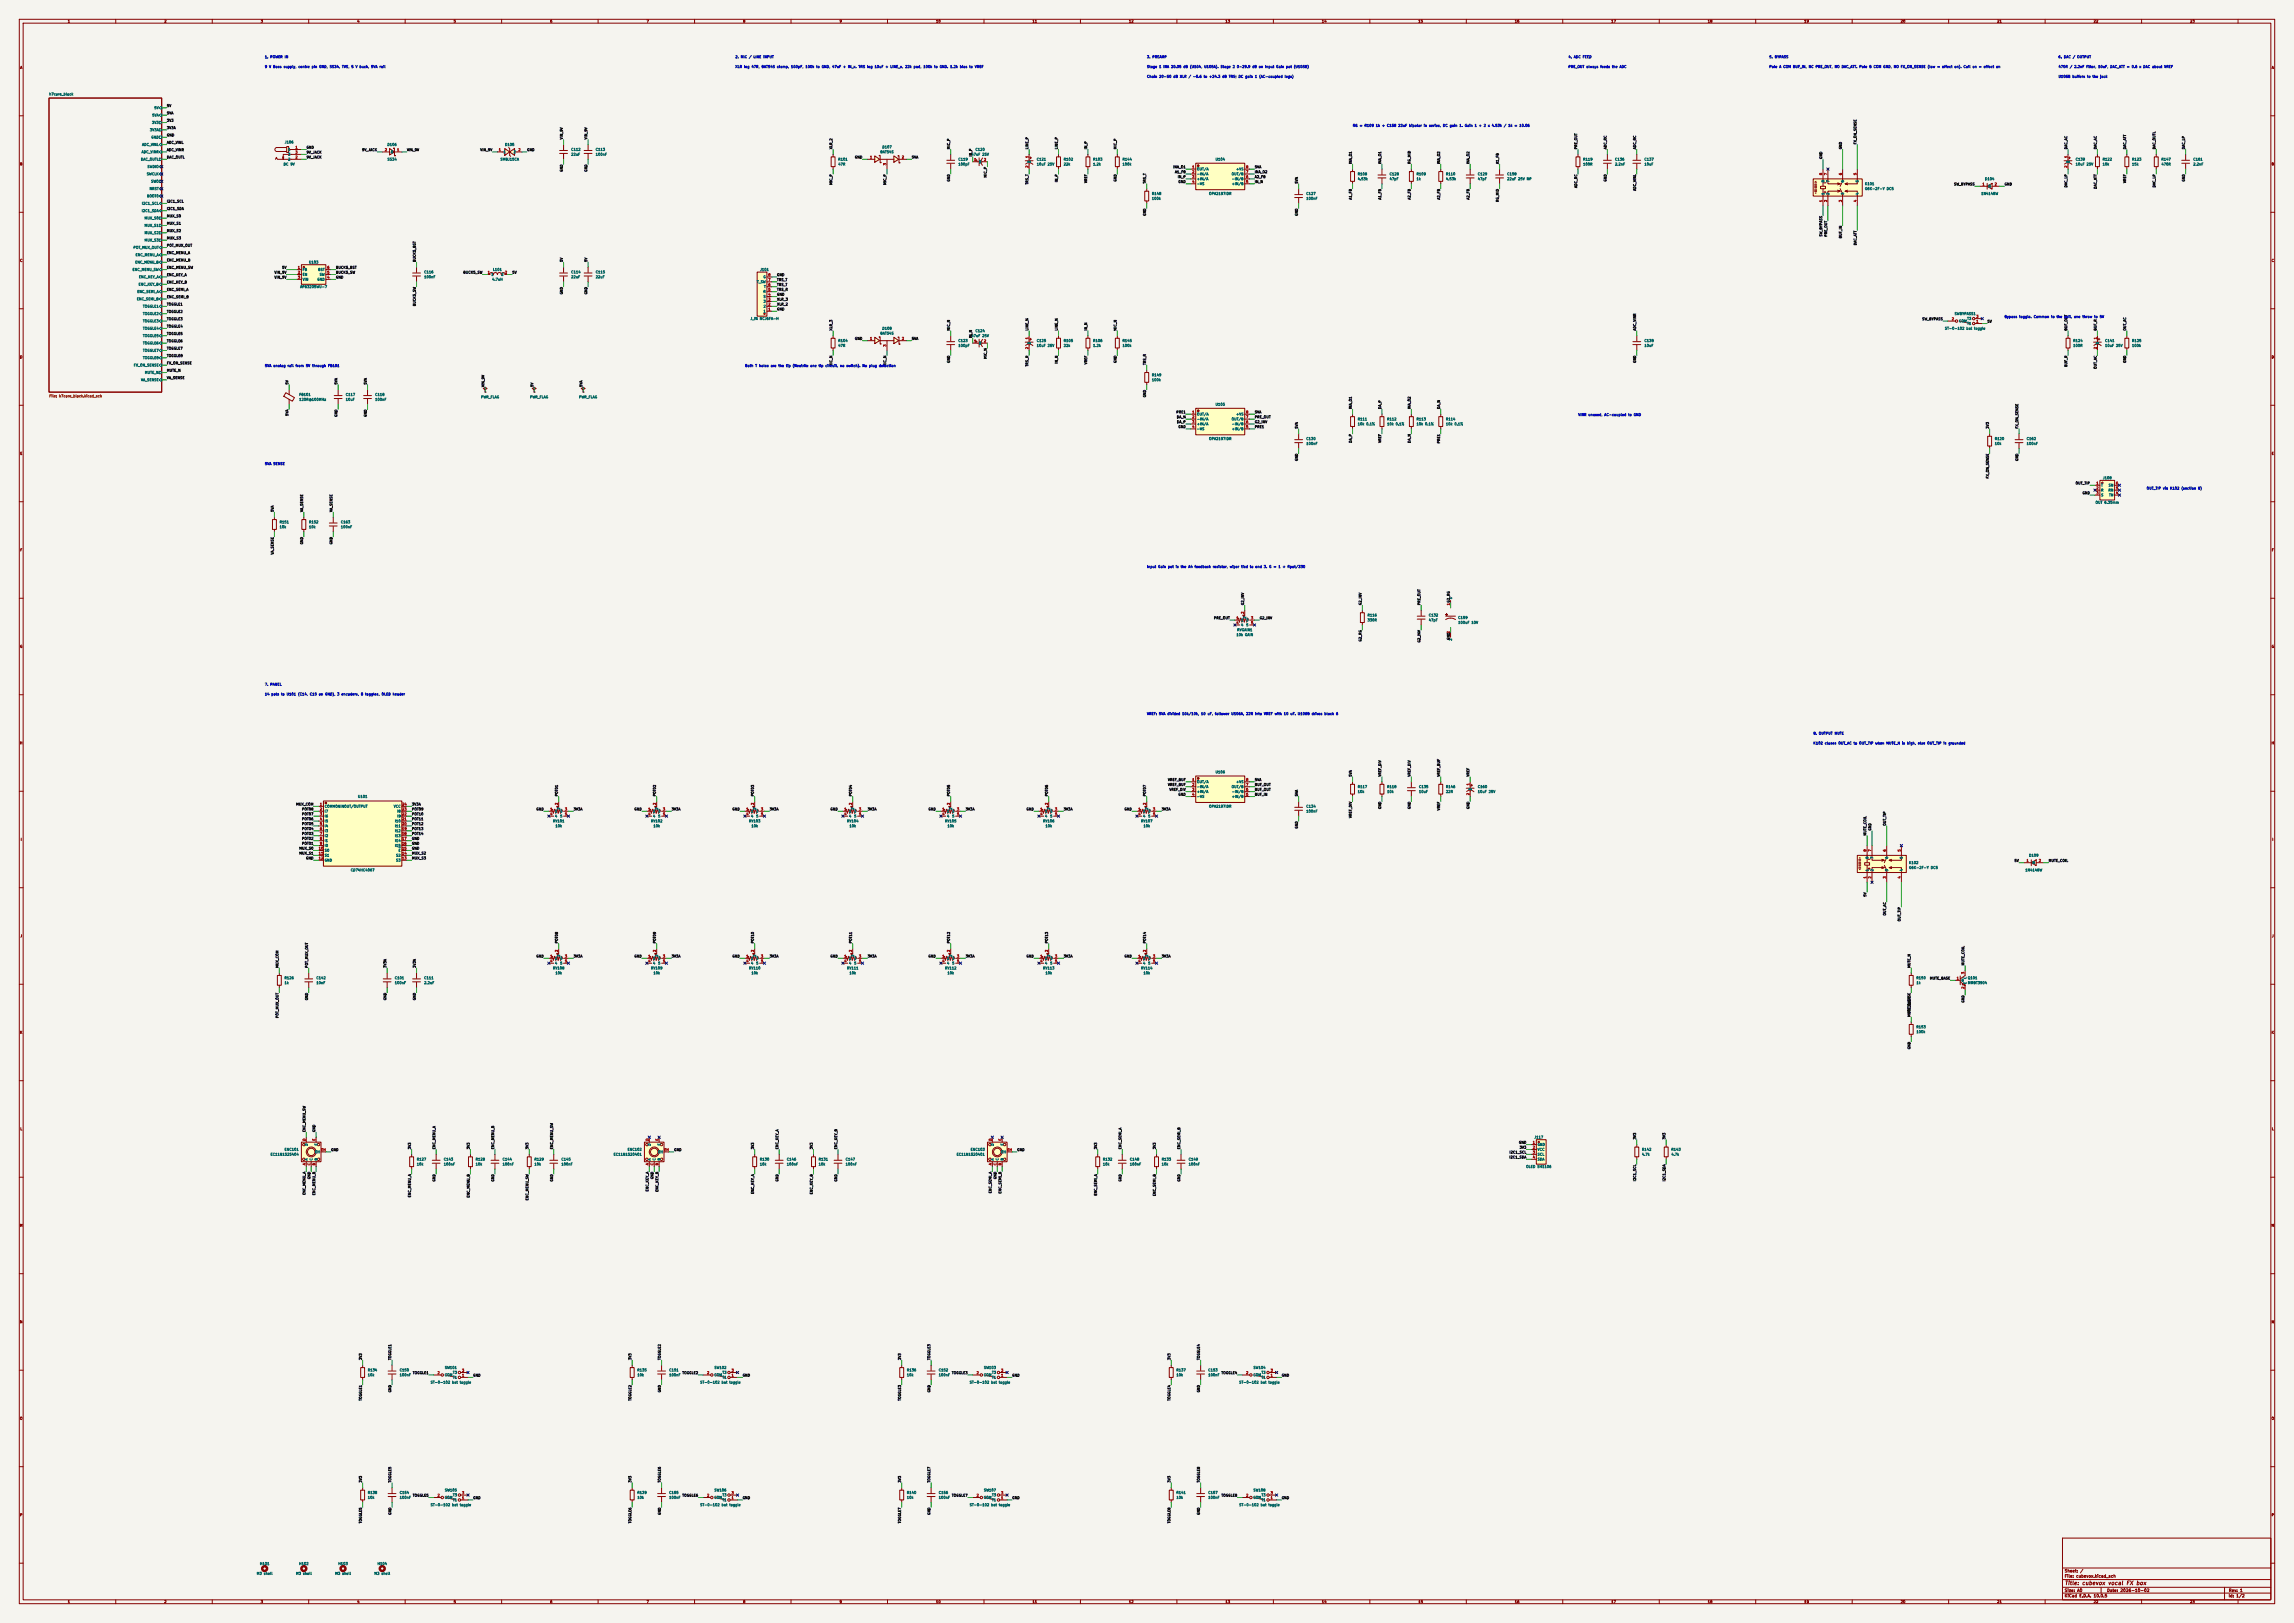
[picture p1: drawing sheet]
<svg xmlns="http://www.w3.org/2000/svg" width="1189mm" height="841mm" viewBox="0 0 1189 841" stroke-linecap="round" stroke-linejoin="round" font-family="sans-serif">
<defs><g id="words">
<text font-size="2" fill="#840000" x="1070" y="822">Title: cubevox vocal FX box</text>
<g font-size="1.5" fill="#840000">
<text x="1070" y="815">Sheet: /</text>
<text x="1070" y="818">File: cubevox.kicad_sch</text>
<text x="1070" y="825">Size: A0</text>
<text x="1092" y="825">Date: 2026-10-02</text>
<text x="1155" y="825">Rev: 1</text>
<text x="1070" y="828">KiCad E.D.A. 10.0.5</text>
<text x="1155" y="828">Id: 1/2</text>
</g>
<g font-size="1.3" fill="#840000">
<text x="35" y="12">1</text>
<text x="85" y="12">2</text>
<text x="135" y="12">3</text>
<text x="185" y="12">4</text>
<text x="235" y="12">5</text>
<text x="285" y="12">6</text>
<text x="335" y="12">7</text>
<text x="385" y="12">8</text>
<text x="435" y="12">9</text>
<text x="485" y="12">10</text>
<text x="535" y="12">11</text>
<text x="585" y="12">12</text>
<text x="635" y="12">13</text>
<text x="685" y="12">14</text>
<text x="735" y="12">15</text>
<text x="785" y="12">16</text>
<text x="835" y="12">17</text>
<text x="885" y="12">18</text>
<text x="935" y="12">19</text>
<text x="985" y="12">20</text>
<text x="1035" y="12">21</text>
<text x="1085" y="12">22</text>
<text x="1135" y="12">23</text>
<text x="10" y="36">A</text>
<text x="1177" y="36">A</text>
<text x="10" y="86">B</text>
<text x="1177" y="86">B</text>
<text x="10" y="136">C</text>
<text x="1177" y="136">C</text>
<text x="10" y="186">D</text>
<text x="1177" y="186">D</text>
<text x="10" y="236">E</text>
<text x="1177" y="236">E</text>
<text x="10" y="286">F</text>
<text x="1177" y="286">F</text>
<text x="10" y="336">G</text>
<text x="1177" y="336">G</text>
<text x="10" y="386">H</text>
<text x="1177" y="386">H</text>
<text x="11" y="436">I</text>
<text x="1178" y="436">I</text>
<text x="10" y="486">J</text>
<text x="1177" y="486">J</text>
<text x="10" y="536">K</text>
<text x="1177" y="536">K</text>
<text x="10" y="586">L</text>
<text x="1177" y="586">L</text>
<text x="10" y="636">M</text>
<text x="1177" y="636">M</text>
<text x="10" y="686">N</text>
<text x="1177" y="686">N</text>
<text x="10" y="736">O</text>
<text x="1177" y="736">O</text>
<text x="10" y="786">P</text>
<text x="1177" y="786">P</text>
<text x="35" y="831">1</text>
<text x="85" y="831">2</text>
<text x="135" y="831">3</text>
<text x="185" y="831">4</text>
<text x="235" y="831">5</text>
<text x="285" y="831">6</text>
<text x="335" y="831">7</text>
<text x="385" y="831">8</text>
<text x="435" y="831">9</text>
<text x="485" y="831">10</text>
<text x="535" y="831">11</text>
<text x="585" y="831">12</text>
<text x="635" y="831">13</text>
<text x="685" y="831">14</text>
<text x="735" y="831">15</text>
<text x="785" y="831">16</text>
<text x="835" y="831">17</text>
<text x="885" y="831">18</text>
<text x="935" y="831">19</text>
<text x="985" y="831">20</text>
<text x="1035" y="831">21</text>
<text x="1085" y="831">22</text>
<text x="1135" y="831">23</text>
</g>
<g font-size="1.3" fill="#0000c2">
<text x="137" y="36">9 V Boss supply, centre pin GND, SS34, TVS, 5 V buck, 5VA rail</text>
<text x="137" y="30">1. POWER IN</text>
<text x="381" y="30">2. MIC / LINE INPUT</text>
<text x="381" y="36">XLR leg 47R, BAT54S clamp, 100pF, 100k to GND, 47uF + IN_x. TRS leg 10uF + LINE_x, 22k pad, 100k to GND. 1.2k bias to VREF</text>
<text x="594" y="36">Stage 1 INA 20.05 dB (U104, U105A). Stage 2 0-29.9 dB on Input Gain pot (U105B)</text>
<text x="594" y="30">3. PREAMP</text>
<text x="813" y="30">4. ADC FEED</text>
<text x="813" y="36">PRE_OUT always feeds the ADC</text>
<text x="917" y="36">Pole A COM BUF_IN, NC PRE_OUT, NO DAC_ATT. Pole B COM GND, NO FX_ON_SENSE (low = effect on). Coil on = effect on</text>
<text x="917" y="30">5. BYPASS</text>
<text x="1067" y="30">6. DAC / OUTPUT</text>
<text x="1067" y="36">470R / 2.2nF filter, 10uF, DAC_ATT = 0.6 x DAC about VREF</text>
<text x="594" y="41">Chain 20-50 dB XLR / -5.6 to +24.3 dB TRS; DC gain 1 (AC-coupled legs)</text>
<text x="1067" y="41">U106B buffers to the jack</text>
<text x="701" y="66">RG = R109 1k + C158 22uF bipolar in series, DC gain 1. Gain 1 + 2 x 4.53k / 1k = 10.06</text>
<text x="1039" y="165">Bypass toggle. Common to the coil, one throw to 5V</text>
<text x="137" y="190">5VA analog rail from 5V through FB101</text>
<text x="386" y="190">Both T holes are the tip (Neutrik: one tip circuit, no switch). No plug detection</text>
<text x="818" y="216">VINR unused, AC-coupled to GND</text>
<text x="137" y="241">5VA SENSE</text>
<text x="1112" y="254">OUT_TIP via K102 (section 8)</text>
<text x="594" y="295">Input Gain pot is the A4 feedback resistor, wiper tied to end 3. G = 1 + Rpot/330</text>
<text x="137" y="356">7. PANEL</text>
<text x="137" y="361">14 pots to U101 (C14, C15 on GND), 3 encoders, 8 toggles, OLED header</text>
<text x="594" y="371">VREF: 5VA divided 10k/10k, 10 uF, follower U106A, 22R into VREF with 10 uF. U106B drives block 6</text>
<text x="940" y="381">8. OUTPUT MUTE</text>
<text x="940" y="386">K102 closes OUT_AC to OUT_TIP when MUTE_N is high, else OUT_TIP is grounded</text>
</g>
<g font-size="1.3" fill="#006464">
<text x="25" y="50">h7core_block</text>
<text x="80" y="57">5V</text>
<text x="79" y="64">3V3</text>
<text x="79" y="61">5VA</text>
<text x="78" y="68">3V3A</text>
<text x="73" y="76">ADC_VINL</text>
<text x="78" y="72">GND</text>
<text x="147" y="75">J106</text>
<text x="201" y="76">D106</text>
<text x="262" y="76">D105</text>
<text x="457" y="77">D107</text>
<text x="73" y="84">DAC_OUTL</text>
<text x="73" y="80">ADC_VINR</text>
<text x="149" y="78">1</text>
<text x="149" y="84">2</text>
<text x="149" y="81">3</text>
<text x="201" y="84">SS34</text>
<text x="202" y="80">A</text>
<text x="202" y="80">K</text>
<text x="259" y="84">SMBJ15CA</text>
<text x="261" y="80">1</text>
<text x="266" y="80">2</text>
<text x="296" y="78">C112</text>
<text x="296" y="81">22uF</text>
<text x="309" y="78">C113</text>
<text x="309" y="81">100nF</text>
<text x="434" y="84">R101</text>
<text x="456" y="80">BAT54S</text>
<text x="497" y="84">C119</text>
<text x="503" y="81">47uF 25V</text>
<text x="505" y="78">C120</text>
<text x="537" y="84">C121</text>
<text x="551" y="84">R102</text>
<text x="566" y="84">R103</text>
<text x="582" y="84">R144</text>
<text x="630" y="84">U104</text>
<text x="820" y="84">R119</text>
<text x="837" y="84">C136</text>
<text x="852" y="84">C137</text>
<text x="1076" y="84">C139</text>
<text x="1090" y="84">R122</text>
<text x="1105" y="84">R123</text>
<text x="1120" y="84">R147</text>
<text x="1137" y="84">C161</text>
<text x="76" y="87">SWDIO</text>
<text x="147" y="86">DC 9V</text>
<text x="434" y="86">47R</text>
<text x="497" y="86">100pF</text>
<text x="507" y="85">1</text>
<text x="507" y="85">2</text>
<text x="534" y="85" transform="rotate(-90 534 85)">2</text>
<text x="534" y="84" transform="rotate(-90 534 84)">1</text>
<text x="537" y="86">10uF 25V</text>
<text x="551" y="86">22k</text>
<text x="566" y="86">1.2k</text>
<text x="582" y="86">100k</text>
<text x="620" y="89">OUT/A</text>
<text x="641" y="89">+VS</text>
<text x="820" y="86">100R</text>
<text x="837" y="86">2.2nF</text>
<text x="852" y="86">10uF</text>
<text x="1073" y="85" transform="rotate(-90 1073 85)">2</text>
<text x="1073" y="84" transform="rotate(-90 1073 84)">1</text>
<text x="1076" y="86">10uF 25V</text>
<text x="1090" y="86">10k</text>
<text x="1105" y="86">15k</text>
<text x="1120" y="86">470R</text>
<text x="1137" y="86">2.2nF</text>
<text x="76" y="91">SWCLK</text>
<text x="78" y="95">SWO</text>
<text x="620" y="91">-IN/A</text>
<text x="620" y="94">+IN/A</text>
<text x="638" y="91">OUT/B</text>
<text x="638" y="94">-IN/B</text>
<text x="704" y="91">R108</text>
<text x="704" y="94">4.53k</text>
<text x="720" y="91">C128</text>
<text x="720" y="94">47pF</text>
<text x="734" y="91">R109</text>
<text x="734" y="94">1k</text>
<text x="749" y="91">R110</text>
<text x="749" y="94">4.53k</text>
<text x="766" y="91">C129</text>
<text x="766" y="94">47pF</text>
<text x="781" y="91">C158</text>
<text x="781" y="94">22uF 25V NP</text>
<text x="946" y="95" transform="rotate(-90 946 95)">8</text>
<text x="948" y="95" transform="rotate(-90 948 95)">7</text>
<text x="956" y="95" transform="rotate(-90 956 95)">6</text>
<text x="964" y="95" transform="rotate(-90 964 95)">5</text>
<text x="1029" y="94">D104</text>
<text x="77" y="99">NRST</text>
<text x="597" y="101">R148</text>
<text x="620" y="96">-VS</text>
<text x="626" y="101">OPA2197IDR</text>
<text x="638" y="96">+IN/B</text>
<text x="677" y="101">C127</text>
<text x="946" y="101" transform="rotate(-90 946 101)">1</text>
<text x="948" y="101" transform="rotate(-90 948 101)">2</text>
<text x="956" y="101" transform="rotate(-90 956 101)">3</text>
<text x="964" y="101" transform="rotate(-90 964 101)">4</text>
<text x="966" y="96">K101</text>
<text x="966" y="99">G6K-2F-Y DC5</text>
<text x="1027" y="101">1N4148W</text>
<text x="1030" y="97">K</text>
<text x="1031" y="97">A</text>
<text x="73" y="106">I2C1_SCL</text>
<text x="76" y="103">BOOT0</text>
<text x="597" y="104">100k</text>
<text x="677" y="104">100nF</text>
<text x="73" y="110">I2C1_SDA</text>
<text x="75" y="114">MUX_S0</text>
<text x="75" y="118">MUX_S1</text>
<text x="75" y="122">MUX_S2</text>
<text x="75" y="125">MUX_S3</text>
<text x="69" y="129">POT_MUX_OUT</text>
<text x="70" y="137">ENC_MENU_B</text>
<text x="70" y="133">ENC_MENU_A</text>
<text x="160" y="137">U103</text>
<text x="69" y="141">ENC_MENU_SW</text>
<text x="157" y="141">FB</text>
<text x="157" y="143">EN</text>
<text x="165" y="141">BST</text>
<text x="166" y="143">SW</text>
<text x="220" y="142">C116</text>
<text x="254" y="143">1</text>
<text x="255" y="141">L101</text>
<text x="260" y="143">2</text>
<text x="296" y="142">C114</text>
<text x="309" y="142">C115</text>
<text x="394" y="141">J101</text>
<text x="72" y="148">ENC_KEY_B</text>
<text x="72" y="144">ENC_KEY_A</text>
<text x="155" y="150">AP63205WU-7</text>
<text x="157" y="146">VIN</text>
<text x="164" y="146">GND</text>
<text x="220" y="144">100nF</text>
<text x="255" y="146">4.7uH</text>
<text x="296" y="144">22uF</text>
<text x="309" y="144">22uF</text>
<text x="392" y="147">T_SW</text>
<text x="396" y="144">G</text>
<text x="396" y="150">T</text>
<text x="71" y="156">ENC_SEMI_B</text>
<text x="71" y="152">ENC_SEMI_A</text>
<text x="396" y="152">R</text>
<text x="396" y="155">S</text>
<text x="74" y="160">TOGGLE1</text>
<text x="396" y="160">2</text>
<text x="396" y="157">3</text>
<text x="74" y="164">TOGGLE2</text>
<text x="74" y="167">TOGGLE3</text>
<text x="389" y="166">J_IN NCJ6FA-H</text>
<text x="396" y="162">1</text>
<text x="1013" y="164">SWBYPASS1</text>
<text x="1015" y="167">COM</text>
<text x="1019" y="166">T3</text>
<text x="74" y="171">TOGGLE4</text>
<text x="456" y="174">BAT54S</text>
<text x="457" y="171">D108</text>
<text x="505" y="172">C124</text>
<text x="1008" y="171">ST-0-102 bat toggle</text>
<text x="1019" y="169">T1</text>
<text x="74" y="175">TOGGLE5</text>
<text x="74" y="179">TOGGLE6</text>
<text x="434" y="177">R104</text>
<text x="497" y="177">C123</text>
<text x="503" y="175">47uF 25V</text>
<text x="507" y="179">1</text>
<text x="507" y="179">2</text>
<text x="534" y="179" transform="rotate(-90 534 179)">2</text>
<text x="534" y="178" transform="rotate(-90 534 178)">1</text>
<text x="537" y="177">C125</text>
<text x="551" y="177">R105</text>
<text x="566" y="177">R106</text>
<text x="582" y="177">R145</text>
<text x="852" y="177">C138</text>
<text x="1074" y="177">R124</text>
<text x="1088" y="179" transform="rotate(-90 1088 179)">2</text>
<text x="1088" y="178" transform="rotate(-90 1088 178)">1</text>
<text x="1091" y="177">C141</text>
<text x="1105" y="177">R125</text>
<text x="74" y="183">TOGGLE7</text>
<text x="434" y="180">47R</text>
<text x="497" y="180">100pF</text>
<text x="537" y="180">10uF 25V</text>
<text x="551" y="180">22k</text>
<text x="566" y="180">1.2k</text>
<text x="582" y="180">100k</text>
<text x="852" y="180">10uF</text>
<text x="1074" y="180">100R</text>
<text x="1091" y="180">10uF 25V</text>
<text x="1105" y="180">100k</text>
<text x="69" y="190">FX_ON_SENSE</text>
<text x="74" y="186">TOGGLE8</text>
<text x="73" y="198">VA_SENSE</text>
<text x="75" y="194">MUTE_N</text>
<text x="597" y="195">R149</text>
<text x="597" y="198">100k</text>
<text x="155" y="205">FB101</text>
<text x="155" y="208">120R@100MHz</text>
<text x="179" y="205">C117</text>
<text x="179" y="208">10uF</text>
<text x="194" y="205">C118</text>
<text x="194" y="208">100nF</text>
<text x="249" y="207">PWR_FLAG</text>
<text x="275" y="207">PWR_FLAG</text>
<text x="300" y="207">PWR_FLAG</text>
<text x="620" y="216">OUT/A</text>
<text x="630" y="211">U105</text>
<text x="641" y="216">+VS</text>
<text x="620" y="218">-IN/A</text>
<text x="620" y="221">+IN/A</text>
<text x="638" y="218">OUT/B</text>
<text x="638" y="221">-IN/B</text>
<text x="704" y="218">R111</text>
<text x="704" y="221">10k 0.1%</text>
<text x="719" y="218">R112</text>
<text x="719" y="221">10k 0.1%</text>
<text x="734" y="218">R113</text>
<text x="734" y="221">10k 0.1%</text>
<text x="749" y="218">R114</text>
<text x="749" y="221">10k 0.1%</text>
<text x="620" y="223">-VS</text>
<text x="638" y="223">+IN/B</text>
<text x="626" y="228">OPA2197IDR</text>
<text x="677" y="228">C130</text>
<text x="677" y="231">100nF</text>
<text x="1034" y="228">R120</text>
<text x="1034" y="231">10k</text>
<text x="1050" y="228">C162</text>
<text x="1050" y="231">100nF</text>
<text x="1090" y="249">J108</text>
<text x="1089" y="252">T</text>
<text x="1089" y="255">R</text>
<text x="1089" y="258">S</text>
<text x="1093" y="255">RN</text>
<text x="1093" y="252">SN</text>
<text x="1093" y="258">TN</text>
<text x="1086" y="261">OUT 6.35mm</text>
<text x="145" y="271">R151</text>
<text x="145" y="274">10k</text>
<text x="160" y="271">R152</text>
<text x="160" y="274">10k</text>
<text x="177" y="271">C163</text>
<text x="177" y="274">100nF</text>
<text x="753" y="311" transform="rotate(-90 753 311)">1</text>
<text x="643" y="322">1</text>
<text x="646" y="322">3</text>
<text x="646" y="321" transform="rotate(-90 646 321)">2</text>
<text x="709" y="320">R116</text>
<text x="709" y="322">330R</text>
<text x="740" y="320">C132</text>
<text x="740" y="322">47pF</text>
<text x="756" y="321">C159</text>
<text x="756" y="324">100uF 10V</text>
<text x="641" y="330">10k GAIN</text>
<text x="641" y="327">RVGAIN1</text>
<text x="643" y="325">4</text>
<text x="646" y="325">5</text>
<text x="753" y="332" transform="rotate(-90 753 332)">2</text>
<text x="630" y="401">U106</text>
<text x="620" y="406">OUT/A</text>
<text x="641" y="406">+VS</text>
<text x="185" y="414">U101</text>
<text x="620" y="409">-IN/A</text>
<text x="620" y="411">+IN/A</text>
<text x="620" y="414">-VS</text>
<text x="638" y="409">OUT/B</text>
<text x="638" y="414">+IN/B</text>
<text x="638" y="411">-IN/B</text>
<text x="704" y="409">R117</text>
<text x="704" y="411">10k</text>
<text x="719" y="409">R118</text>
<text x="719" y="411">10k</text>
<text x="735" y="409">C135</text>
<text x="735" y="411">10uF</text>
<text x="749" y="409">R146</text>
<text x="749" y="411">22R</text>
<text x="763" y="410" transform="rotate(-90 763 410)">2</text>
<text x="763" y="410" transform="rotate(-90 763 410)">1</text>
<text x="766" y="409">C160</text>
<text x="766" y="411">10uF 25V</text>
<text x="168" y="419">COMMONINOUT/OUTPUT</text>
<text x="204" y="419">VCC</text>
<text x="291" y="420" transform="rotate(-90 291 420)">2</text>
<text x="341" y="420" transform="rotate(-90 341 420)">2</text>
<text x="392" y="420" transform="rotate(-90 392 420)">2</text>
<text x="443" y="420" transform="rotate(-90 443 420)">2</text>
<text x="494" y="420" transform="rotate(-90 494 420)">2</text>
<text x="545" y="420" transform="rotate(-90 545 420)">2</text>
<text x="595" y="420" transform="rotate(-90 595 420)">2</text>
<text x="626" y="419">OPA2197IDR</text>
<text x="677" y="419">C134</text>
<text x="168" y="421">I7</text>
<text x="168" y="424">I6</text>
<text x="206" y="424">I9</text>
<text x="206" y="421">I8</text>
<text x="288" y="421">1</text>
<text x="288" y="424">4</text>
<text x="290" y="421">3</text>
<text x="290" y="424">5</text>
<text x="338" y="421">1</text>
<text x="338" y="424">4</text>
<text x="341" y="421">3</text>
<text x="341" y="424">5</text>
<text x="389" y="421">1</text>
<text x="389" y="424">4</text>
<text x="392" y="421">3</text>
<text x="392" y="424">5</text>
<text x="440" y="421">1</text>
<text x="440" y="424">4</text>
<text x="443" y="421">3</text>
<text x="443" y="424">5</text>
<text x="491" y="421">1</text>
<text x="491" y="424">4</text>
<text x="493" y="421">3</text>
<text x="493" y="424">5</text>
<text x="542" y="421">1</text>
<text x="542" y="424">4</text>
<text x="544" y="421">3</text>
<text x="544" y="424">5</text>
<text x="592" y="421">1</text>
<text x="592" y="424">4</text>
<text x="595" y="421">3</text>
<text x="595" y="424">5</text>
<text x="677" y="421">100nF</text>
<text x="168" y="426">I5</text>
<text x="168" y="429">I4</text>
<text x="168" y="431">I3</text>
<text x="205" y="431">I12</text>
<text x="205" y="429">I11</text>
<text x="205" y="426">I10</text>
<text x="286" y="426">RV101</text>
<text x="288" y="429">10k</text>
<text x="337" y="426">RV102</text>
<text x="339" y="429">10k</text>
<text x="388" y="426">RV103</text>
<text x="389" y="429">10k</text>
<text x="439" y="426">RV104</text>
<text x="440" y="429">10k</text>
<text x="490" y="426">RV105</text>
<text x="491" y="429">10k</text>
<text x="540" y="426">RV106</text>
<text x="542" y="429">10k</text>
<text x="591" y="426">RV107</text>
<text x="593" y="429">10k</text>
<text x="168" y="434">I2</text>
<text x="168" y="437">I1</text>
<text x="205" y="437">I14</text>
<text x="205" y="434">I13</text>
<text x="168" y="439">I0</text>
<text x="168" y="442">S0</text>
<text x="205" y="439">I15</text>
<text x="206" y="442">E</text>
<text x="168" y="444">S1</text>
<text x="168" y="447">GND</text>
<text x="205" y="447">S3</text>
<text x="205" y="444">S2</text>
<text x="969" y="445" transform="rotate(-90 969 445)">8</text>
<text x="971" y="445" transform="rotate(-90 971 445)">7</text>
<text x="979" y="445" transform="rotate(-90 979 445)">6</text>
<text x="986" y="445" transform="rotate(-90 986 445)">5</text>
<text x="989" y="448">K102</text>
<text x="1052" y="444">D109</text>
<text x="1053" y="448">K</text>
<text x="1054" y="448">A</text>
<text x="182" y="452">CD74HC4067</text>
<text x="969" y="452" transform="rotate(-90 969 452)">1</text>
<text x="971" y="452" transform="rotate(-90 971 452)">2</text>
<text x="979" y="452" transform="rotate(-90 979 452)">3</text>
<text x="986" y="452" transform="rotate(-90 986 452)">4</text>
<text x="989" y="451">G6K-2F-Y DC5</text>
<text x="1050" y="452">1N4148W</text>
<text x="288" y="498">1</text>
<text x="290" y="498">3</text>
<text x="291" y="496" transform="rotate(-90 291 496)">2</text>
<text x="338" y="498">1</text>
<text x="341" y="498">3</text>
<text x="341" y="496" transform="rotate(-90 341 496)">2</text>
<text x="389" y="498">1</text>
<text x="392" y="498">3</text>
<text x="392" y="496" transform="rotate(-90 392 496)">2</text>
<text x="440" y="498">1</text>
<text x="443" y="498">3</text>
<text x="443" y="496" transform="rotate(-90 443 496)">2</text>
<text x="491" y="498">1</text>
<text x="493" y="498">3</text>
<text x="494" y="496" transform="rotate(-90 494 496)">2</text>
<text x="542" y="498">1</text>
<text x="544" y="498">3</text>
<text x="545" y="496" transform="rotate(-90 545 496)">2</text>
<text x="592" y="498">1</text>
<text x="595" y="498">3</text>
<text x="595" y="496" transform="rotate(-90 595 496)">2</text>
<text x="286" y="503">RV108</text>
<text x="288" y="500">4</text>
<text x="290" y="500">5</text>
<text x="337" y="503">RV109</text>
<text x="338" y="500">4</text>
<text x="341" y="500">5</text>
<text x="388" y="503">RV110</text>
<text x="389" y="500">4</text>
<text x="392" y="500">5</text>
<text x="439" y="503">RV111</text>
<text x="440" y="500">4</text>
<text x="443" y="500">5</text>
<text x="490" y="503">RV112</text>
<text x="491" y="500">4</text>
<text x="493" y="500">5</text>
<text x="540" y="503">RV113</text>
<text x="542" y="500">4</text>
<text x="544" y="500">5</text>
<text x="591" y="503">RV114</text>
<text x="592" y="500">4</text>
<text x="595" y="500">5</text>
<text x="147" y="508">R126</text>
<text x="164" y="508">C142</text>
<text x="204" y="508">C101</text>
<text x="220" y="508">C111</text>
<text x="288" y="505">10k</text>
<text x="339" y="505">10k</text>
<text x="389" y="505">10k</text>
<text x="440" y="505">10k</text>
<text x="491" y="505">10k</text>
<text x="542" y="505">10k</text>
<text x="593" y="505">10k</text>
<text x="993" y="508">R150</text>
<text x="1016" y="509">B</text>
<text x="1020" y="507" transform="rotate(-90 1020 507)">C</text>
<text x="1020" y="508">Q101</text>
<text x="147" y="510">1k</text>
<text x="164" y="510">10nF</text>
<text x="204" y="510">100nF</text>
<text x="220" y="510">2.2uF</text>
<text x="993" y="510">1k</text>
<text x="1020" y="510" transform="rotate(-90 1020 510)">E</text>
<text x="1020" y="510">MMBT3904</text>
<text x="993" y="533">R153</text>
<text x="993" y="536">100k</text>
<text x="160" y="594" transform="rotate(-90 160 594)">D</text>
<text x="165" y="594" transform="rotate(-90 165 594)">E</text>
<text x="338" y="594" transform="rotate(-90 338 594)">D</text>
<text x="343" y="594" transform="rotate(-90 343 594)">E</text>
<text x="515" y="594" transform="rotate(-90 515 594)">D</text>
<text x="520" y="594" transform="rotate(-90 520 594)">E</text>
<text x="795" y="590">J117</text>
<text x="140" y="599">EC11N1525404</text>
<text x="147" y="597">ENC101</text>
<text x="163" y="598">EH</text>
<text x="318" y="599">EC11N1520401</text>
<text x="325" y="597">ENC102</text>
<text x="341" y="598">EH</text>
<text x="496" y="599">EC11N1520401</text>
<text x="503" y="597">ENC103</text>
<text x="519" y="598">EH</text>
<text x="797" y="594">GND</text>
<text x="797" y="597">VCC</text>
<text x="797" y="599">SCL</text>
<text x="851" y="597">R142</text>
<text x="851" y="599">4.7k</text>
<text x="866" y="597">R143</text>
<text x="866" y="599">4.7k</text>
<text x="160" y="601" transform="rotate(-90 160 601)">A</text>
<text x="162" y="601" transform="rotate(-90 162 601)">C</text>
<text x="165" y="601" transform="rotate(-90 165 601)">B</text>
<text x="216" y="602">R127</text>
<text x="216" y="604">10k</text>
<text x="230" y="602">C143</text>
<text x="230" y="604">100nF</text>
<text x="246" y="602">R128</text>
<text x="246" y="604">10k</text>
<text x="260" y="602">C144</text>
<text x="260" y="604">100nF</text>
<text x="277" y="602">R129</text>
<text x="277" y="604">10k</text>
<text x="291" y="602">C145</text>
<text x="291" y="604">100nF</text>
<text x="338" y="601" transform="rotate(-90 338 601)">A</text>
<text x="340" y="601" transform="rotate(-90 340 601)">C</text>
<text x="343" y="601" transform="rotate(-90 343 601)">B</text>
<text x="394" y="602">R130</text>
<text x="394" y="604">10k</text>
<text x="408" y="602">C146</text>
<text x="408" y="604">100nF</text>
<text x="424" y="602">R131</text>
<text x="424" y="604">10k</text>
<text x="438" y="602">C147</text>
<text x="438" y="604">100nF</text>
<text x="515" y="601" transform="rotate(-90 515 601)">A</text>
<text x="518" y="601" transform="rotate(-90 518 601)">C</text>
<text x="520" y="601" transform="rotate(-90 520 601)">B</text>
<text x="571" y="602">R132</text>
<text x="571" y="604">10k</text>
<text x="585" y="602">C148</text>
<text x="585" y="604">100nF</text>
<text x="602" y="602">R133</text>
<text x="602" y="604">10k</text>
<text x="616" y="602">C149</text>
<text x="616" y="604">100nF</text>
<text x="791" y="605">OLED SH1106</text>
<text x="797" y="602">SDA</text>
<text x="190" y="711">R134</text>
<text x="190" y="713">10k</text>
<text x="207" y="711">C150</text>
<text x="207" y="713">100nF</text>
<text x="230" y="713">COM</text>
<text x="230" y="710">SW101</text>
<text x="235" y="712">T3</text>
<text x="330" y="711">R135</text>
<text x="330" y="713">10k</text>
<text x="347" y="711">C151</text>
<text x="347" y="713">100nF</text>
<text x="370" y="713">COM</text>
<text x="370" y="710">SW102</text>
<text x="374" y="712">T3</text>
<text x="470" y="711">R136</text>
<text x="470" y="713">10k</text>
<text x="486" y="711">C152</text>
<text x="486" y="713">100nF</text>
<text x="510" y="713">COM</text>
<text x="510" y="710">SW103</text>
<text x="514" y="712">T3</text>
<text x="610" y="711">R137</text>
<text x="610" y="713">10k</text>
<text x="626" y="711">C153</text>
<text x="626" y="713">100nF</text>
<text x="649" y="713">COM</text>
<text x="650" y="710">SW104</text>
<text x="654" y="712">T3</text>
<text x="223" y="717">ST-0-102 bat toggle</text>
<text x="235" y="715">T1</text>
<text x="363" y="717">ST-0-102 bat toggle</text>
<text x="374" y="715">T1</text>
<text x="502" y="717">ST-0-102 bat toggle</text>
<text x="514" y="715">T1</text>
<text x="642" y="717">ST-0-102 bat toggle</text>
<text x="654" y="715">T1</text>
<text x="230" y="773">SW105</text>
<text x="370" y="773">SW106</text>
<text x="510" y="773">SW107</text>
<text x="650" y="773">SW108</text>
<text x="190" y="774">R138</text>
<text x="190" y="777">10k</text>
<text x="207" y="774">C154</text>
<text x="207" y="777">100nF</text>
<text x="230" y="777">COM</text>
<text x="235" y="778">T1</text>
<text x="235" y="776">T3</text>
<text x="330" y="774">R139</text>
<text x="330" y="777">10k</text>
<text x="347" y="774">C155</text>
<text x="347" y="777">100nF</text>
<text x="370" y="777">COM</text>
<text x="374" y="778">T1</text>
<text x="374" y="776">T3</text>
<text x="470" y="774">R140</text>
<text x="470" y="777">10k</text>
<text x="486" y="774">C156</text>
<text x="486" y="777">100nF</text>
<text x="510" y="777">COM</text>
<text x="514" y="778">T1</text>
<text x="514" y="776">T3</text>
<text x="610" y="774">R141</text>
<text x="610" y="777">10k</text>
<text x="626" y="774">C157</text>
<text x="626" y="777">100nF</text>
<text x="649" y="777">COM</text>
<text x="654" y="778">T1</text>
<text x="654" y="776">T3</text>
<text x="223" y="781">ST-0-102 bat toggle</text>
<text x="363" y="781">ST-0-102 bat toggle</text>
<text x="502" y="781">ST-0-102 bat toggle</text>
<text x="642" y="781">ST-0-102 bat toggle</text>
<text x="135" y="811">H101</text>
<text x="155" y="811">H102</text>
<text x="175" y="811">H103</text>
<text x="196" y="811">H104</text>
<text x="133" y="816">M3 shell</text>
<text x="153" y="816">M3 shell</text>
<text x="174" y="816">M3 shell</text>
<text x="194" y="816">M3 shell</text>
</g>
<g font-size="1.3" fill="#0f0f0f">
<text x="86" y="60">5VA</text>
<text x="86" y="56">5V</text>
<text x="86" y="63">3V3</text>
<text x="86" y="71">GND</text>
<text x="86" y="67">3V3A</text>
<text x="86" y="75">ADC_VINL</text>
<text x="159" y="77">GND</text>
<text x="292" y="72" transform="rotate(-90 292 72)">VIN_9V</text>
<text x="305" y="72" transform="rotate(-90 305 72)">VIN_9V</text>
<text x="432" y="77" transform="rotate(-90 432 77)">XLR_2</text>
<text x="493" y="77" transform="rotate(-90 493 77)">MIC_P</text>
<text x="533" y="77" transform="rotate(-90 533 77)">LINE_P</text>
<text x="549" y="77" transform="rotate(-90 549 77)">LINE_P</text>
<text x="564" y="77" transform="rotate(-90 564 77)">IN_P</text>
<text x="579" y="77" transform="rotate(-90 579 77)">MIC_P</text>
<text x="818" y="77" transform="rotate(-90 818 77)">PRE_OUT</text>
<text x="833" y="77" transform="rotate(-90 833 77)">ADC_RC</text>
<text x="848" y="77" transform="rotate(-90 848 77)">ADC_RC</text>
<text x="955" y="77" transform="rotate(-90 955 77)">GND</text>
<text x="963" y="75" transform="rotate(-90 963 75)">FX_ON_SENSE</text>
<text x="1072" y="77" transform="rotate(-90 1072 77)">DAC_AC</text>
<text x="1087" y="77" transform="rotate(-90 1087 77)">DAC_AC</text>
<text x="1102" y="77" transform="rotate(-90 1102 77)">DAC_ATT</text>
<text x="1117" y="77" transform="rotate(-90 1117 77)">DAC_OUTL</text>
<text x="1133" y="77" transform="rotate(-90 1133 77)">DAC_LP</text>
<text x="86" y="79">ADC_VINR</text>
<text x="86" y="82">DAC_OUTL</text>
<text x="159" y="82">9V_JACK</text>
<text x="159" y="80">9V_JACK</text>
<text x="187" y="79">9V_JACK</text>
<text x="211" y="79">VIN_9V</text>
<text x="249" y="79">VIN_9V</text>
<text x="273" y="79">GND</text>
<text x="443" y="82">GND</text>
<text x="472" y="82">5VA</text>
<text x="504" y="81" transform="rotate(-90 504 81)">IN_P</text>
<text x="945" y="83" transform="rotate(-90 945 83)">GND</text>
<text x="292" y="89" transform="rotate(-90 292 89)">GND</text>
<text x="305" y="89" transform="rotate(-90 305 89)">GND</text>
<text x="608" y="88">INA_O1</text>
<text x="650" y="88">5VA</text>
<text x="701" y="85" transform="rotate(-90 701 85)">INA_O1</text>
<text x="716" y="85" transform="rotate(-90 716 85)">INA_O1</text>
<text x="731" y="85" transform="rotate(-90 731 85)">RG_MID</text>
<text x="747" y="85" transform="rotate(-90 747 85)">INA_O2</text>
<text x="762" y="85" transform="rotate(-90 762 85)">INA_O2</text>
<text x="777" y="85" transform="rotate(-90 777 85)">A1_FB</text>
<text x="432" y="96" transform="rotate(-90 432 96)">MIC_P</text>
<text x="460" y="96" transform="rotate(-90 460 96)">MIC_P</text>
<text x="493" y="94" transform="rotate(-90 493 94)">GND</text>
<text x="512" y="92" transform="rotate(-90 512 92)">MIC_P</text>
<text x="533" y="96" transform="rotate(-90 533 96)">TRS_T</text>
<text x="549" y="95" transform="rotate(-90 549 95)">IN_P</text>
<text x="564" y="95" transform="rotate(-90 564 95)">VREF</text>
<text x="579" y="94" transform="rotate(-90 579 94)">GND</text>
<text x="594" y="95" transform="rotate(-90 594 95)">TRS_T</text>
<text x="609" y="90">A1_FB</text>
<text x="610" y="93">IN_P</text>
<text x="611" y="95">GND</text>
<text x="650" y="90">INA_O2</text>
<text x="650" y="95">IN_N</text>
<text x="650" y="93">A2_FB</text>
<text x="673" y="95" transform="rotate(-90 673 95)">5VA</text>
<text x="833" y="94" transform="rotate(-90 833 94)">GND</text>
<text x="1102" y="95" transform="rotate(-90 1102 95)">VREF</text>
<text x="1133" y="94" transform="rotate(-90 1133 94)">GND</text>
<text x="818" y="98" transform="rotate(-90 818 98)">ADC_RC</text>
<text x="848" y="99" transform="rotate(-90 848 99)">ADC_VINL</text>
<text x="1013" y="96">SW_BYPASS</text>
<text x="1039" y="96">GND</text>
<text x="1072" y="97" transform="rotate(-90 1072 97)">DAC_LP</text>
<text x="1087" y="98" transform="rotate(-90 1087 98)">DAC_ATT</text>
<text x="1117" y="97" transform="rotate(-90 1117 97)">DAC_LP</text>
<text x="86" y="105">I2C1_SCL</text>
<text x="701" y="104" transform="rotate(-90 701 104)">A1_FB</text>
<text x="716" y="104" transform="rotate(-90 716 104)">A1_FB</text>
<text x="731" y="104" transform="rotate(-90 731 104)">A2_FB</text>
<text x="747" y="104" transform="rotate(-90 747 104)">A2_FB</text>
<text x="762" y="104" transform="rotate(-90 762 104)">A2_FB</text>
<text x="777" y="105" transform="rotate(-90 777 105)">RG_MID</text>
<text x="86" y="113">MUX_S0</text>
<text x="86" y="109">I2C1_SDA</text>
<text x="594" y="112" transform="rotate(-90 594 112)">GND</text>
<text x="673" y="112" transform="rotate(-90 673 112)">GND</text>
<text x="86" y="117">MUX_S1</text>
<text x="86" y="124">MUX_S3</text>
<text x="86" y="121">MUX_S2</text>
<text x="945" y="123" transform="rotate(-90 945 123)">SW_BYPASS</text>
<text x="947" y="123" transform="rotate(-90 947 123)">PRE_OUT</text>
<text x="955" y="124" transform="rotate(-90 955 124)">BUF_IN</text>
<text x="86" y="132">ENC_MENU_A</text>
<text x="86" y="128">POT_MUX_OUT</text>
<text x="963" y="127" transform="rotate(-90 963 127)">DAC_ATT</text>
<text x="86" y="136">ENC_MENU_B</text>
<text x="216" y="136" transform="rotate(-90 216 136)">BUCK5_BST</text>
<text x="292" y="136" transform="rotate(-90 292 136)">5V</text>
<text x="305" y="136" transform="rotate(-90 305 136)">5V</text>
<text x="86" y="143">ENC_KEY_A</text>
<text x="86" y="140">ENC_MENU_SW</text>
<text x="142" y="142">VIN_9V</text>
<text x="146" y="140">5V</text>
<text x="174" y="142">BUCK5_SW</text>
<text x="174" y="140">BUCK5_BST</text>
<text x="240" y="142">BUCK5_SW</text>
<text x="265" y="142">5V</text>
<text x="403" y="143">GND</text>
<text x="86" y="147">ENC_KEY_B</text>
<text x="142" y="145">VIN_9V</text>
<text x="174" y="145">GND</text>
<text x="403" y="148">TRS_T</text>
<text x="403" y="146">TRS_T</text>
<text x="86" y="155">ENC_SEMI_B</text>
<text x="86" y="151">ENC_SEMI_A</text>
<text x="292" y="153" transform="rotate(-90 292 153)">GND</text>
<text x="305" y="153" transform="rotate(-90 305 153)">GND</text>
<text x="403" y="154">GND</text>
<text x="403" y="151">TRS_R</text>
<text x="86" y="159">TOGGLE1</text>
<text x="216" y="159" transform="rotate(-90 216 159)">BUCK5_SW</text>
<text x="403" y="161">GND</text>
<text x="403" y="159">XLR_2</text>
<text x="403" y="156">XLR_3</text>
<text x="86" y="166">TOGGLE3</text>
<text x="86" y="162">TOGGLE2</text>
<text x="996" y="166">SW_BYPASS</text>
<text x="1030" y="168">5V</text>
<text x="86" y="174">TOGGLE5</text>
<text x="86" y="170">TOGGLE4</text>
<text x="432" y="171" transform="rotate(-90 432 171)">XLR_3</text>
<text x="493" y="171" transform="rotate(-90 493 171)">MIC_N</text>
<text x="533" y="171" transform="rotate(-90 533 171)">LINE_N</text>
<text x="549" y="171" transform="rotate(-90 549 171)">LINE_N</text>
<text x="564" y="171" transform="rotate(-90 564 171)">IN_N</text>
<text x="579" y="171" transform="rotate(-90 579 171)">MIC_N</text>
<text x="848" y="171" transform="rotate(-90 848 171)">ADC_VINR</text>
<text x="1072" y="171" transform="rotate(-90 1072 171)">BUF_OUT</text>
<text x="1087" y="171" transform="rotate(-90 1087 171)">BUF_R</text>
<text x="1102" y="171" transform="rotate(-90 1102 171)">OUT_AC</text>
<text x="86" y="178">TOGGLE6</text>
<text x="443" y="176">GND</text>
<text x="472" y="176">5VA</text>
<text x="504" y="175" transform="rotate(-90 504 175)">IN_N</text>
<text x="86" y="181">TOGGLE7</text>
<text x="86" y="185">TOGGLE8</text>
<text x="86" y="189">FX_ON_SENSE</text>
<text x="432" y="190" transform="rotate(-90 432 190)">MIC_N</text>
<text x="460" y="190" transform="rotate(-90 460 190)">MIC_N</text>
<text x="493" y="188" transform="rotate(-90 493 188)">GND</text>
<text x="512" y="186" transform="rotate(-90 512 186)">MIC_N</text>
<text x="533" y="190" transform="rotate(-90 533 190)">TRS_R</text>
<text x="549" y="189" transform="rotate(-90 549 189)">IN_N</text>
<text x="564" y="189" transform="rotate(-90 564 189)">VREF</text>
<text x="579" y="188" transform="rotate(-90 579 188)">GND</text>
<text x="594" y="189" transform="rotate(-90 594 189)">TRS_R</text>
<text x="848" y="188" transform="rotate(-90 848 188)">GND</text>
<text x="1072" y="190" transform="rotate(-90 1072 190)">BUF_R</text>
<text x="1087" y="191" transform="rotate(-90 1087 191)">OUT_AC</text>
<text x="1102" y="188" transform="rotate(-90 1102 188)">GND</text>
<text x="86" y="197">VA_SENSE</text>
<text x="86" y="193">MUTE_N</text>
<text x="150" y="199" transform="rotate(-90 150 199)">5V</text>
<text x="175" y="199" transform="rotate(-90 175 199)">5VA</text>
<text x="190" y="199" transform="rotate(-90 190 199)">5VA</text>
<text x="251" y="201" transform="rotate(-90 251 201)">VIN_9V</text>
<text x="277" y="201" transform="rotate(-90 277 201)">5V</text>
<text x="302" y="201" transform="rotate(-90 302 201)">5VA</text>
<text x="594" y="206" transform="rotate(-90 594 206)">GND</text>
<text x="150" y="216" transform="rotate(-90 150 216)">5VA</text>
<text x="610" y="215">PRE1</text>
<text x="650" y="215">5VA</text>
<text x="701" y="212" transform="rotate(-90 701 212)">INA_O1</text>
<text x="716" y="212" transform="rotate(-90 716 212)">DA_P</text>
<text x="731" y="212" transform="rotate(-90 731 212)">INA_O2</text>
<text x="747" y="212" transform="rotate(-90 747 212)">DA_N</text>
<text x="175" y="216" transform="rotate(-90 175 216)">GND</text>
<text x="190" y="216" transform="rotate(-90 190 216)">GND</text>
<text x="610" y="217">DA_N</text>
<text x="610" y="220">DA_P</text>
<text x="650" y="217">PRE_OUT</text>
<text x="650" y="220">G2_INV</text>
<text x="611" y="222">GND</text>
<text x="650" y="222">PRE1</text>
<text x="673" y="222" transform="rotate(-90 673 222)">5VA</text>
<text x="1031" y="222" transform="rotate(-90 1031 222)">3V3</text>
<text x="1046" y="222" transform="rotate(-90 1046 222)">FX_ON_SENSE</text>
<text x="701" y="230" transform="rotate(-90 701 230)">DA_P</text>
<text x="716" y="230" transform="rotate(-90 716 230)">VREF</text>
<text x="731" y="230" transform="rotate(-90 731 230)">DA_N</text>
<text x="747" y="230" transform="rotate(-90 747 230)">PRE1</text>
<text x="673" y="239" transform="rotate(-90 673 239)">GND</text>
<text x="1046" y="239" transform="rotate(-90 1046 239)">GND</text>
<text x="1031" y="248" transform="rotate(-90 1031 248)">FX_ON_SENSE</text>
<text x="1076" y="251">OUT_TIP</text>
<text x="1079" y="256">GND</text>
<text x="142" y="265" transform="rotate(-90 142 265)">5VA</text>
<text x="157" y="265" transform="rotate(-90 157 265)">VA_SENSE</text>
<text x="173" y="265" transform="rotate(-90 173 265)">VA_SENSE</text>
<text x="142" y="288" transform="rotate(-90 142 288)">VA_SENSE</text>
<text x="157" y="282" transform="rotate(-90 157 282)">GND</text>
<text x="173" y="282" transform="rotate(-90 173 282)">GND</text>
<text x="645" y="314" transform="rotate(-90 645 314)">G2_INV</text>
<text x="706" y="314" transform="rotate(-90 706 314)">G2_INV</text>
<text x="736" y="314" transform="rotate(-90 736 314)">PRE_OUT</text>
<text x="629" y="321">PRE_OUT</text>
<text x="653" y="321">G2_INV</text>
<text x="706" y="333" transform="rotate(-90 706 333)">G2_RG</text>
<text x="736" y="333" transform="rotate(-90 736 333)">G2_INV</text>
<text x="752" y="332" transform="rotate(-90 752 332)">GND</text>
<text x="605" y="405">VREF_BUF</text>
<text x="605" y="408">VREF_BUF</text>
<text x="650" y="408">BUF_OUT</text>
<text x="650" y="405">5VA</text>
<text x="701" y="403" transform="rotate(-90 701 403)">5VA</text>
<text x="716" y="403" transform="rotate(-90 716 403)">VREF_DIV</text>
<text x="731" y="403" transform="rotate(-90 731 403)">VREF_DIV</text>
<text x="747" y="403" transform="rotate(-90 747 403)">VREF_BUF</text>
<text x="762" y="403" transform="rotate(-90 762 403)">VREF</text>
<text x="289" y="413" transform="rotate(-90 289 413)">POT01</text>
<text x="340" y="413" transform="rotate(-90 340 413)">POT02</text>
<text x="391" y="413" transform="rotate(-90 391 413)">POT03</text>
<text x="442" y="413" transform="rotate(-90 442 413)">POT04</text>
<text x="493" y="413" transform="rotate(-90 493 413)">POT05</text>
<text x="543" y="413" transform="rotate(-90 543 413)">POT06</text>
<text x="594" y="413" transform="rotate(-90 594 413)">POT07</text>
<text x="606" y="410">VREF_DIV</text>
<text x="611" y="413">GND</text>
<text x="650" y="410">BUF_OUT</text>
<text x="650" y="413">BUF_IN</text>
<text x="673" y="413" transform="rotate(-90 673 413)">5VA</text>
<text x="153" y="418">MUX_COM</text>
<text x="213" y="418">3V3A</text>
<text x="716" y="419" transform="rotate(-90 716 419)">GND</text>
<text x="731" y="419" transform="rotate(-90 731 419)">GND</text>
<text x="762" y="419" transform="rotate(-90 762 419)">GND</text>
<text x="156" y="425">POT06</text>
<text x="156" y="423">POT07</text>
<text x="156" y="420">POT08</text>
<text x="213" y="420">POT09</text>
<text x="213" y="423">POT10</text>
<text x="213" y="425">POT11</text>
<text x="278" y="420">GND</text>
<text x="297" y="420">3V3A</text>
<text x="329" y="420">GND</text>
<text x="348" y="420">3V3A</text>
<text x="379" y="420">GND</text>
<text x="399" y="420">3V3A</text>
<text x="430" y="420">GND</text>
<text x="450" y="420">3V3A</text>
<text x="481" y="420">GND</text>
<text x="500" y="420">3V3A</text>
<text x="532" y="420">GND</text>
<text x="551" y="420">3V3A</text>
<text x="583" y="420">GND</text>
<text x="602" y="420">3V3A</text>
<text x="701" y="424" transform="rotate(-90 701 424)">VREF_DIV</text>
<text x="747" y="420" transform="rotate(-90 747 420)">VREF</text>
<text x="156" y="430">POT04</text>
<text x="156" y="428">POT05</text>
<text x="213" y="428">POT12</text>
<text x="213" y="430">POT13</text>
<text x="673" y="430" transform="rotate(-90 673 430)">GND</text>
<text x="970" y="431" transform="rotate(-90 970 431)">GND</text>
<text x="978" y="428" transform="rotate(-90 978 428)">OUT_TIP</text>
<text x="156" y="435">POT02</text>
<text x="156" y="433">POT03</text>
<text x="213" y="433">POT14</text>
<text x="213" y="435">GND</text>
<text x="968" y="433" transform="rotate(-90 968 433)">MUTE_COIL</text>
<text x="155" y="443">MUX_S1</text>
<text x="155" y="441">MUX_S0</text>
<text x="156" y="438">POT01</text>
<text x="213" y="438">GND</text>
<text x="213" y="441">GND</text>
<text x="213" y="443">MUX_S2</text>
<text x="158" y="446">GND</text>
<text x="213" y="446">MUX_S3</text>
<text x="1044" y="447">5V</text>
<text x="1062" y="447">MUTE_COIL</text>
<text x="968" y="465" transform="rotate(-90 968 465)">5V</text>
<text x="978" y="475" transform="rotate(-90 978 475)">OUT_AC</text>
<text x="985" y="478" transform="rotate(-90 985 478)">OUT_TIP</text>
<text x="289" y="489" transform="rotate(-90 289 489)">POT08</text>
<text x="340" y="489" transform="rotate(-90 340 489)">POT09</text>
<text x="391" y="489" transform="rotate(-90 391 489)">POT10</text>
<text x="442" y="489" transform="rotate(-90 442 489)">POT11</text>
<text x="493" y="489" transform="rotate(-90 493 489)">POT12</text>
<text x="543" y="489" transform="rotate(-90 543 489)">POT13</text>
<text x="594" y="489" transform="rotate(-90 594 489)">POT14</text>
<text x="278" y="496">GND</text>
<text x="297" y="496">3V3A</text>
<text x="329" y="496">GND</text>
<text x="348" y="496">3V3A</text>
<text x="379" y="496">GND</text>
<text x="399" y="496">3V3A</text>
<text x="430" y="496">GND</text>
<text x="450" y="496">3V3A</text>
<text x="481" y="496">GND</text>
<text x="500" y="496">3V3A</text>
<text x="532" y="496">GND</text>
<text x="551" y="496">3V3A</text>
<text x="583" y="496">GND</text>
<text x="602" y="496">3V3A</text>
<text x="145" y="502" transform="rotate(-90 145 502)">MUX_COM</text>
<text x="160" y="502" transform="rotate(-90 160 502)">POT_MUX_OUT</text>
<text x="201" y="502" transform="rotate(-90 201 502)">3V3A</text>
<text x="216" y="502" transform="rotate(-90 216 502)">3V3A</text>
<text x="990" y="502" transform="rotate(-90 990 502)">MUTE_N</text>
<text x="1018" y="500" transform="rotate(-90 1018 500)">MUTE_COIL</text>
<text x="1000" y="508">MUTE_BASE</text>
<text x="160" y="518" transform="rotate(-90 160 518)">GND</text>
<text x="201" y="518" transform="rotate(-90 201 518)">GND</text>
<text x="216" y="518" transform="rotate(-90 216 518)">GND</text>
<text x="1018" y="520" transform="rotate(-90 1018 520)">GND</text>
<text x="145" y="528" transform="rotate(-90 145 528)">POT_MUX_OUT</text>
<text x="990" y="527" transform="rotate(-90 990 527)">MUTE_BASE</text>
<text x="990" y="544" transform="rotate(-90 990 544)">GND</text>
<text x="159" y="587" transform="rotate(-90 159 587)">ENC_MENU_SW</text>
<text x="164" y="587" transform="rotate(-90 164 587)">GND</text>
<text x="787" y="593">GND</text>
<text x="848" y="591" transform="rotate(-90 848 591)">3V3</text>
<text x="863" y="591" transform="rotate(-90 863 591)">3V3</text>
<text x="171" y="597">GND</text>
<text x="213" y="596" transform="rotate(-90 213 596)">3V3</text>
<text x="226" y="596" transform="rotate(-90 226 596)">ENC_MENU_A</text>
<text x="244" y="596" transform="rotate(-90 244 596)">3V3</text>
<text x="256" y="596" transform="rotate(-90 256 596)">ENC_MENU_B</text>
<text x="274" y="596" transform="rotate(-90 274 596)">3V3</text>
<text x="287" y="596" transform="rotate(-90 287 596)">ENC_MENU_SW</text>
<text x="349" y="597">GND</text>
<text x="391" y="596" transform="rotate(-90 391 596)">3V3</text>
<text x="404" y="596" transform="rotate(-90 404 596)">ENC_KEY_A</text>
<text x="422" y="596" transform="rotate(-90 422 596)">3V3</text>
<text x="434" y="596" transform="rotate(-90 434 596)">ENC_KEY_B</text>
<text x="527" y="597">GND</text>
<text x="569" y="596" transform="rotate(-90 569 596)">3V3</text>
<text x="582" y="596" transform="rotate(-90 582 596)">ENC_SEMI_A</text>
<text x="599" y="596" transform="rotate(-90 599 596)">3V3</text>
<text x="612" y="596" transform="rotate(-90 612 596)">ENC_SEMI_B</text>
<text x="782" y="598">I2C1_SCL</text>
<text x="787" y="596">3V3</text>
<text x="782" y="601">I2C1_SDA</text>
<text x="161" y="611" transform="rotate(-90 161 611)">GND</text>
<text x="339" y="611" transform="rotate(-90 339 611)">GND</text>
<text x="517" y="611" transform="rotate(-90 517 611)">GND</text>
<text x="226" y="612" transform="rotate(-90 226 612)">GND</text>
<text x="256" y="612" transform="rotate(-90 256 612)">GND</text>
<text x="287" y="612" transform="rotate(-90 287 612)">GND</text>
<text x="336" y="618" transform="rotate(-90 336 618)">ENC_KEY_A</text>
<text x="342" y="618" transform="rotate(-90 342 618)">ENC_KEY_B</text>
<text x="404" y="612" transform="rotate(-90 404 612)">GND</text>
<text x="434" y="612" transform="rotate(-90 434 612)">GND</text>
<text x="582" y="612" transform="rotate(-90 582 612)">GND</text>
<text x="612" y="612" transform="rotate(-90 612 612)">GND</text>
<text x="848" y="612" transform="rotate(-90 848 612)">I2C1_SCL</text>
<text x="863" y="612" transform="rotate(-90 863 612)">I2C1_SDA</text>
<text x="159" y="619" transform="rotate(-90 159 619)">ENC_MENU_A</text>
<text x="164" y="620" transform="rotate(-90 164 620)">ENC_MENU_B</text>
<text x="213" y="621" transform="rotate(-90 213 621)">ENC_MENU_A</text>
<text x="244" y="621" transform="rotate(-90 244 621)">ENC_MENU_B</text>
<text x="274" y="622" transform="rotate(-90 274 622)">ENC_MENU_SW</text>
<text x="391" y="619" transform="rotate(-90 391 619)">ENC_KEY_A</text>
<text x="422" y="619" transform="rotate(-90 422 619)">ENC_KEY_B</text>
<text x="514" y="618" transform="rotate(-90 514 618)">ENC_SEMI_A</text>
<text x="519" y="619" transform="rotate(-90 519 619)">ENC_SEMI_B</text>
<text x="569" y="620" transform="rotate(-90 569 620)">ENC_SEMI_A</text>
<text x="599" y="620" transform="rotate(-90 599 620)">ENC_SEMI_B</text>
<text x="188" y="705" transform="rotate(-90 188 705)">3V3</text>
<text x="203" y="705" transform="rotate(-90 203 705)">TOGGLE1</text>
<text x="328" y="705" transform="rotate(-90 328 705)">3V3</text>
<text x="343" y="705" transform="rotate(-90 343 705)">TOGGLE2</text>
<text x="467" y="705" transform="rotate(-90 467 705)">3V3</text>
<text x="482" y="705" transform="rotate(-90 482 705)">TOGGLE3</text>
<text x="607" y="705" transform="rotate(-90 607 705)">3V3</text>
<text x="622" y="705" transform="rotate(-90 622 705)">TOGGLE4</text>
<text x="214" y="712">TOGGLE1</text>
<text x="245" y="714">GND</text>
<text x="353" y="712">TOGGLE2</text>
<text x="385" y="714">GND</text>
<text x="493" y="712">TOGGLE3</text>
<text x="524" y="714">GND</text>
<text x="633" y="712">TOGGLE4</text>
<text x="664" y="714">GND</text>
<text x="203" y="722" transform="rotate(-90 203 722)">GND</text>
<text x="343" y="722" transform="rotate(-90 343 722)">GND</text>
<text x="482" y="722" transform="rotate(-90 482 722)">GND</text>
<text x="622" y="722" transform="rotate(-90 622 722)">GND</text>
<text x="188" y="726" transform="rotate(-90 188 726)">TOGGLE1</text>
<text x="328" y="726" transform="rotate(-90 328 726)">TOGGLE2</text>
<text x="467" y="726" transform="rotate(-90 467 726)">TOGGLE3</text>
<text x="607" y="726" transform="rotate(-90 607 726)">TOGGLE4</text>
<text x="188" y="768" transform="rotate(-90 188 768)">3V3</text>
<text x="203" y="768" transform="rotate(-90 203 768)">TOGGLE5</text>
<text x="328" y="768" transform="rotate(-90 328 768)">3V3</text>
<text x="343" y="768" transform="rotate(-90 343 768)">TOGGLE6</text>
<text x="467" y="768" transform="rotate(-90 467 768)">3V3</text>
<text x="482" y="768" transform="rotate(-90 482 768)">TOGGLE7</text>
<text x="607" y="768" transform="rotate(-90 607 768)">3V3</text>
<text x="622" y="768" transform="rotate(-90 622 768)">TOGGLE8</text>
<text x="214" y="776">TOGGLE5</text>
<text x="245" y="777">GND</text>
<text x="353" y="776">TOGGLE6</text>
<text x="385" y="777">GND</text>
<text x="493" y="776">TOGGLE7</text>
<text x="524" y="777">GND</text>
<text x="633" y="776">TOGGLE8</text>
<text x="664" y="777">GND</text>
<text x="203" y="785" transform="rotate(-90 203 785)">GND</text>
<text x="343" y="785" transform="rotate(-90 343 785)">GND</text>
<text x="482" y="785" transform="rotate(-90 482 785)">GND</text>
<text x="622" y="785" transform="rotate(-90 622 785)">GND</text>
<text x="188" y="790" transform="rotate(-90 188 790)">TOGGLE5</text>
<text x="328" y="790" transform="rotate(-90 328 790)">TOGGLE6</text>
<text x="467" y="790" transform="rotate(-90 467 790)">TOGGLE7</text>
<text x="607" y="790" transform="rotate(-90 607 790)">TOGGLE8</text>
</g>
<g font-size="1.3" fill="#a90000">
<text x="153" y="77">1</text>
<text x="153" y="82">2</text>
<text x="153" y="80">3</text>
<text x="199" y="79">2</text>
<text x="206" y="79">1</text>
<text x="258" y="79">1</text>
<text x="269" y="79">2</text>
<text x="451" y="82">1</text>
<text x="467" y="82">2</text>
<text x="505" y="84">1</text>
<text x="510" y="84">2</text>
<text x="533" y="82" transform="rotate(-90 533 82)">1</text>
<text x="1072" y="82" transform="rotate(-90 1072 82)">1</text>
<text x="460" y="86" transform="rotate(-90 460 86)">3</text>
<text x="533" y="87" transform="rotate(-90 533 87)">2</text>
<text x="618" y="87">1</text>
<text x="646" y="87">8</text>
<text x="1072" y="87" transform="rotate(-90 1072 87)">2</text>
<text x="618" y="90">2</text>
<text x="618" y="93">3</text>
<text x="618" y="95">4</text>
<text x="646" y="95">5</text>
<text x="646" y="93">6</text>
<text x="646" y="90">7</text>
<text x="945" y="91" transform="rotate(-90 945 91)">8</text>
<text x="947" y="91" transform="rotate(-90 947 91)">7</text>
<text x="955" y="91" transform="rotate(-90 955 91)">6</text>
<text x="963" y="91" transform="rotate(-90 963 91)">5</text>
<text x="1027" y="96">1</text>
<text x="1034" y="96">2</text>
<text x="945" y="105" transform="rotate(-90 945 105)">1</text>
<text x="947" y="105" transform="rotate(-90 947 105)">2</text>
<text x="955" y="105" transform="rotate(-90 955 105)">3</text>
<text x="963" y="105" transform="rotate(-90 963 105)">4</text>
<text x="154" y="140">1</text>
<text x="154" y="142">2</text>
<text x="169" y="142">5</text>
<text x="169" y="140">6</text>
<text x="253" y="142">1</text>
<text x="262" y="142">2</text>
<text x="398" y="143">8</text>
<text x="154" y="145">3</text>
<text x="169" y="145">4</text>
<text x="398" y="148">6</text>
<text x="398" y="146">7</text>
<text x="398" y="154">4</text>
<text x="398" y="151">5</text>
<text x="398" y="161">1</text>
<text x="398" y="159">2</text>
<text x="398" y="156">3</text>
<text x="1011" y="166">2</text>
<text x="1024" y="168">1</text>
<text x="1024" y="165">3</text>
<text x="451" y="176">1</text>
<text x="460" y="180" transform="rotate(-90 460 180)">3</text>
<text x="467" y="176">2</text>
<text x="505" y="178">1</text>
<text x="510" y="178">2</text>
<text x="533" y="176" transform="rotate(-90 533 176)">1</text>
<text x="1087" y="176" transform="rotate(-90 1087 176)">1</text>
<text x="533" y="181" transform="rotate(-90 533 181)">2</text>
<text x="1087" y="181" transform="rotate(-90 1087 181)">2</text>
<text x="618" y="214">1</text>
<text x="646" y="214">8</text>
<text x="618" y="217">2</text>
<text x="618" y="220">3</text>
<text x="646" y="220">6</text>
<text x="646" y="217">7</text>
<text x="618" y="222">4</text>
<text x="646" y="222">5</text>
<text x="1086" y="251">1</text>
<text x="1097" y="251">6</text>
<text x="1086" y="254">2</text>
<text x="1086" y="256">3</text>
<text x="1097" y="256">4</text>
<text x="1097" y="254">5</text>
<text x="752" y="314" transform="rotate(-90 752 314)">1G2_RG</text>
<text x="641" y="321">1</text>
<text x="641" y="324">4</text>
<text x="645" y="318" transform="rotate(-90 645 318)">2</text>
<text x="648" y="321">3</text>
<text x="648" y="324">5</text>
<text x="752" y="328" transform="rotate(-90 752 328)">2</text>
<text x="618" y="405">1</text>
<text x="618" y="408">2</text>
<text x="646" y="408">7</text>
<text x="646" y="405">8</text>
<text x="762" y="407" transform="rotate(-90 762 407)">1</text>
<text x="618" y="410">3</text>
<text x="618" y="413">4</text>
<text x="646" y="413">5</text>
<text x="646" y="410">6</text>
<text x="762" y="412" transform="rotate(-90 762 412)">2</text>
<text x="166" y="418">1</text>
<text x="208" y="418">24</text>
<text x="289" y="417" transform="rotate(-90 289 417)">2</text>
<text x="340" y="417" transform="rotate(-90 340 417)">2</text>
<text x="391" y="417" transform="rotate(-90 391 417)">2</text>
<text x="442" y="417" transform="rotate(-90 442 417)">2</text>
<text x="493" y="417" transform="rotate(-90 493 417)">2</text>
<text x="543" y="417" transform="rotate(-90 543 417)">2</text>
<text x="594" y="417" transform="rotate(-90 594 417)">2</text>
<text x="166" y="420">2</text>
<text x="166" y="423">3</text>
<text x="166" y="425">4</text>
<text x="208" y="425">21</text>
<text x="208" y="423">22</text>
<text x="208" y="420">23</text>
<text x="285" y="420">1</text>
<text x="285" y="423">4</text>
<text x="293" y="420">3</text>
<text x="293" y="423">5</text>
<text x="336" y="420">1</text>
<text x="336" y="423">4</text>
<text x="343" y="420">3</text>
<text x="343" y="423">5</text>
<text x="387" y="420">1</text>
<text x="387" y="423">4</text>
<text x="394" y="420">3</text>
<text x="394" y="423">5</text>
<text x="437" y="420">1</text>
<text x="437" y="423">4</text>
<text x="445" y="420">3</text>
<text x="445" y="423">5</text>
<text x="488" y="420">1</text>
<text x="488" y="423">4</text>
<text x="496" y="420">3</text>
<text x="496" y="423">5</text>
<text x="539" y="420">1</text>
<text x="539" y="423">4</text>
<text x="547" y="420">3</text>
<text x="547" y="423">5</text>
<text x="590" y="420">1</text>
<text x="590" y="423">4</text>
<text x="597" y="420">3</text>
<text x="597" y="423">5</text>
<text x="166" y="428">5</text>
<text x="166" y="430">6</text>
<text x="208" y="430">19</text>
<text x="208" y="428">20</text>
<text x="166" y="433">7</text>
<text x="166" y="435">8</text>
<text x="208" y="435">17</text>
<text x="208" y="433">18</text>
<text x="165" y="441">10</text>
<text x="165" y="443">11</text>
<text x="166" y="438">9</text>
<text x="208" y="443">14</text>
<text x="208" y="441">15</text>
<text x="208" y="438">16</text>
<text x="968" y="441" transform="rotate(-90 968 441)">8</text>
<text x="970" y="441" transform="rotate(-90 970 441)">7</text>
<text x="978" y="441" transform="rotate(-90 978 441)">6</text>
<text x="985" y="441" transform="rotate(-90 985 441)">5</text>
<text x="165" y="446">12</text>
<text x="208" y="446">13</text>
<text x="1050" y="447">1</text>
<text x="1057" y="447">2</text>
<text x="968" y="455" transform="rotate(-90 968 455)">1</text>
<text x="970" y="455" transform="rotate(-90 970 455)">2</text>
<text x="978" y="455" transform="rotate(-90 978 455)">3</text>
<text x="985" y="455" transform="rotate(-90 985 455)">4</text>
<text x="285" y="496">1</text>
<text x="289" y="493" transform="rotate(-90 289 493)">2</text>
<text x="293" y="496">3</text>
<text x="336" y="496">1</text>
<text x="340" y="493" transform="rotate(-90 340 493)">2</text>
<text x="343" y="496">3</text>
<text x="387" y="496">1</text>
<text x="391" y="493" transform="rotate(-90 391 493)">2</text>
<text x="394" y="496">3</text>
<text x="437" y="496">1</text>
<text x="442" y="493" transform="rotate(-90 442 493)">2</text>
<text x="445" y="496">3</text>
<text x="488" y="496">1</text>
<text x="493" y="493" transform="rotate(-90 493 493)">2</text>
<text x="496" y="496">3</text>
<text x="539" y="496">1</text>
<text x="543" y="493" transform="rotate(-90 543 493)">2</text>
<text x="547" y="496">3</text>
<text x="590" y="496">1</text>
<text x="594" y="493" transform="rotate(-90 594 493)">2</text>
<text x="597" y="496">3</text>
<text x="285" y="499">4</text>
<text x="293" y="499">5</text>
<text x="336" y="499">4</text>
<text x="343" y="499">5</text>
<text x="387" y="499">4</text>
<text x="394" y="499">5</text>
<text x="437" y="499">4</text>
<text x="445" y="499">5</text>
<text x="488" y="499">4</text>
<text x="496" y="499">5</text>
<text x="539" y="499">4</text>
<text x="547" y="499">5</text>
<text x="590" y="499">4</text>
<text x="597" y="499">5</text>
<text x="1014" y="508">1</text>
<text x="1018" y="505" transform="rotate(-90 1018 505)">3</text>
<text x="1018" y="513" transform="rotate(-90 1018 513)">2</text>
<text x="159" y="591" transform="rotate(-90 159 591)">D</text>
<text x="164" y="591" transform="rotate(-90 164 591)">E</text>
<text x="336" y="591" transform="rotate(-90 336 591)">D</text>
<text x="341" y="591" transform="rotate(-90 341 591)">E</text>
<text x="514" y="591" transform="rotate(-90 514 591)">D</text>
<text x="519" y="591" transform="rotate(-90 519 591)">E</text>
<text x="794" y="593">1</text>
<text x="166" y="597">EH</text>
<text x="344" y="597">EH</text>
<text x="522" y="597">EH</text>
<text x="794" y="595">2</text>
<text x="794" y="598">3</text>
<text x="159" y="604" transform="rotate(-90 159 604)">A</text>
<text x="161" y="604" transform="rotate(-90 161 604)">C</text>
<text x="164" y="604" transform="rotate(-90 164 604)">B</text>
<text x="336" y="604" transform="rotate(-90 336 604)">A</text>
<text x="339" y="604" transform="rotate(-90 339 604)">C</text>
<text x="341" y="604" transform="rotate(-90 341 604)">B</text>
<text x="514" y="604" transform="rotate(-90 514 604)">A</text>
<text x="517" y="604" transform="rotate(-90 517 604)">C</text>
<text x="519" y="604" transform="rotate(-90 519 604)">B</text>
<text x="794" y="601">4</text>
<text x="227" y="712">2</text>
<text x="239" y="714">1</text>
<text x="239" y="711">3</text>
<text x="366" y="712">2</text>
<text x="379" y="714">1</text>
<text x="379" y="711">3</text>
<text x="506" y="712">2</text>
<text x="519" y="714">1</text>
<text x="519" y="711">3</text>
<text x="646" y="712">2</text>
<text x="658" y="714">1</text>
<text x="658" y="711">3</text>
<text x="227" y="776">2</text>
<text x="239" y="777">1</text>
<text x="239" y="775">3</text>
<text x="366" y="776">2</text>
<text x="379" y="777">1</text>
<text x="379" y="775">3</text>
<text x="506" y="776">2</text>
<text x="519" y="777">1</text>
<text x="519" y="775">3</text>
<text x="646" y="776">2</text>
<text x="658" y="777">1</text>
<text x="658" y="775">3</text>
</g>
<text font-size="1.3" fill="#725600" x="25" y="206">File: h7core_block.kicad_sch</text>
</g></defs>
<path d="M0 0h1189v841h-1189z" fill="#f5f4ef" stroke="#f5f4ef" stroke-width=".52"/>
<g fill="none" stroke="#840000" stroke-width=".52">
<path d="M10 10h1169v821h-1169zM12 12h1165v817h-1165zM60 10v2M110 10v2M160 10v2M210 10v2M260 10v2M310 10v2M360 10v2M410 10v2M460 10v2M510 10v2"/>
<path d="M560 10v2M610 10v2M660 10v2M710 10v2M760 10v2M810 10v2M860 10v2M910 10v2M960 10v2M1010 10v2M1060 10v2M1110 10v2"/>
<path d="M1160 10v2M25 51h59v152h-59zM10 60h2M1177 60h2M775 91h4M775 92h4M777 88v2M777 92v3M10 110h2M1177 110h2M10 160h2M1177 160h2"/>
<path d="M10 210h2M1177 210h2M10 260h2M1177 260h2M10 310h2M1177 310h2M10 360h2M1177 360h2M10 410h2M1177 410h2M10 460h2M1177 460h2"/>
<path d="M10 510h2M1177 510h2M10 560h2M1177 560h2M10 610h2M1177 610h2M10 660h2M1177 660h2M10 710h2M1177 710h2M10 760h2M1177 760h2"/>
<path d="M1069 797h108v32h-108zM10 810h2M1069 818h108M1069 812h108M1177 810h2M60 829v2M110 829v2M160 829v2M210 829v2M260 829v2M310 829v2M360 829v2"/>
<path d="M410 829v2M460 829v2M510 829v2M560 829v2M610 829v2M660 829v2M710 829v2M760 829v2M810 829v2M860 829v2M910 829v2M960 829v2"/>
<path d="M1010 829v2M1060 829v2M1069 825h108M1069 822h108M1089 822v3M1110 829v2M1153 822v7M1160 829v2"/>
</g>
<g fill="none" stroke="#006464" stroke-width=".52">
<path d="M83 56l1-1v2zM83 60l1-1v1zM83 63h1l-1 1zM83 67h1l-1 1zM83 70h1v2h-1zM83 74h1v2l-1-1zM83 78h1v1h-1zM83 82l1 1h-1zM83 93l1 1-1 1zM83 86h1l-1 1v-1zM83 90h1v1l-1-1zM83 97l1 1h-1z"/>
<path d="M83 105h1l-1 1zM83 112l1 1-1 1zM83 116l1 1h-1zM83 101h1v1h-1zM83 109h1l-1 1v-1zM83 120l1 1h-1zM83 124h1l-1 1zM83 128h1v1zM83 140l1-1v1zM83 131h1v2l-1-1zM83 135h1v2l-1-1zM83 151l1-1v2z"/>
<path d="M83 143h1v1h-1zM83 147h1v1l-1-1zM83 154h1v2l-1-1zM83 158h1v1h-1zM83 163l1-1v1zM83 174l1-1v2zM83 166h1v1l-1-1zM83 170h1v1l-1-1zM83 177h1v1h-1zM83 185h1v1zM83 192l1 1-1 1zM83 197l1-1v1z"/>
<path d="M83 181h1v1h-1zM83 189h1v1l-1-1z"/>
</g>
<path d="M492 418h1l-1 1z" fill="#ffffc2"/>
<g fill="none" stroke="#840000" stroke-width=".52">
<path d="M492 418h1l-1 1zM492 418v1M493 415v3M488 420h2M488 423h2M490 420v1l1-2v2l1-2 1 2v-2l1 2v-2l1 1M495 420h3M495 423h3"/>
<circle cx="489" cy="420" r=".3"/>
</g>
<path d="M593 418h1v1z" fill="#ffffc2"/>
<g fill="none" stroke="#840000" stroke-width=".52">
<path d="M593 418h1v1zM594 418v1M594 415v3M589 420h3M589 423h3M591 420l1 1v-2l1 2 1-2v2l1-2v2l1-2v1M597 420h2M597 423h2M620 774h4M620 775h4M622 771v3M622 776v3"/>
<path d="M644 776h4M650 776l5 1M658 777h4M658 775h4"/>
<circle cx="591" cy="420" r=".3"/>
<circle cx="648" cy="776" r=".6"/>
<circle cx="657" cy="775" r=".6"/>
<circle cx="657" cy="777" r=".6"/>
</g>
<path d="M149 76h1v3h-1z" fill="#ffffc2"/>
<g fill="none" stroke="#840000" stroke-width=".52">
<path d="M149 76h1v3h-1zM149 76h-6l-1 1 1 1h6M150 77h6M143 83v-1l1 1h12M147 81v2M156 80h-9v3v-2M606 709h2v5h-2zM607 707v2M607 714v1M620 710h4M620 712h4M622 707v3"/>
<path d="M622 712v3M644 712h4M650 712l5 2M658 714h4M658 711h4M606 772h2v5h-2zM607 771v1M607 777v2"/>
<circle cx="648" cy="712" r=".6"/>
<circle cx="657" cy="711" r=".6"/>
<circle cx="657" cy="714" r=".6"/>
</g>
<path d="M202 77l2 2-2 1z" fill="#ffffc2"/>
<path d="M198 79h4M202 77l2 2-2 1zM204 77v2M204 79v2h1M204 79h4" fill="none" stroke="#840000" stroke-width=".52"/>
<path d="M512 592h10v10h-10z" fill="#ffffc2"/>
<g fill="none" stroke="#840000" stroke-width=".52">
<path d="M512 592h10v10h-10zM514 589v3M519 589v3M522 597h3M514 602v3M517 602v3M519 602v3M466 709h2v5h-2zM467 707v2M467 714v1M481 710h4M481 712h4"/>
<path d="M483 707v3M483 712v3M504 712h4M511 712l5 2M518 714h4M518 711h4M466 772h2v5h-2zM467 771v1M467 777v2M481 774h4M481 775h4M483 771v3"/>
<path d="M483 776v3M504 776h4M511 776l5 1M518 777h4M518 775h4"/>
<circle cx="513" cy="593" r=".6"/>
<circle cx="517" cy="597" r="2.5"/>
<circle cx="517" cy="597" r="1.9"/>
<circle cx="521" cy="593" r=".6"/>
<circle cx="513" cy="601" r=".6"/>
<circle cx="521" cy="601" r=".6"/>
<circle cx="509" cy="712" r=".6"/>
<circle cx="518" cy="711" r=".6"/>
<circle cx="518" cy="714" r=".6"/>
<circle cx="509" cy="776" r=".6"/>
<circle cx="518" cy="775" r=".6"/>
<circle cx="518" cy="777" r=".6"/>
</g>
<path d="M492 494h1l-1 1z" fill="#ffffc2"/>
<g fill="none" stroke="#840000" stroke-width=".52">
<path d="M488 497h2M488 499h2M490 497v1l1-2v2l1-2 1 2v-2l1 2v-2l1 1M492 494h1l-1 1zM492 494v1M493 491v3M495 497h3M495 499h3"/>
<circle cx="489" cy="496" r=".3"/>
</g>
<path d="M441 494h1l-1 1z" fill="#ffffc2"/>
<g fill="none" stroke="#840000" stroke-width=".52">
<path d="M437 497h2M437 499h2M439 497v1l1-2v2l1-2 1 2v-2l1 2v-2l1 1M441 494h1l-1 1zM441 494v1M442 491v3M444 497h3M444 499h3"/>
<circle cx="439" cy="496" r=".3"/>
</g>
<path d="M156 137h13v10h-13z" fill="#ffffc2"/>
<g fill="none" stroke="#840000" stroke-width=".52">
<path d="M154 140h2M156 137h13v10h-13zM169 140h2M154 142h2M154 145h2M169 142h2M169 145h2"/>
<circle cx="157" cy="138" r=".4"/>
</g>
<path d="M543 494h1l-1 1z" fill="#ffffc2"/>
<g fill="none" stroke="#840000" stroke-width=".52">
<path d="M538 497h3M538 499h3M541 497v1l1-2v2l1-2v2l1-2 1 2v-2l1 1M543 494h1l-1 1zM543 494v1M544 491v3M546 497h3M546 499h3"/>
<circle cx="540" cy="496" r=".3"/>
</g>
<path d="M390 494h1v1z" fill="#ffffc2"/>
<g fill="none" stroke="#840000" stroke-width=".52">
<path d="M386 497h3M386 499h3M388 497v1l1-2 1 2v-2l1 2v-2l1 2 1-2v1M390 494h1v1zM391 494v1M391 491v3M394 497h2M394 499h2"/>
<circle cx="388" cy="496" r=".3"/>
</g>
<path d="M390 418h1v1z" fill="#ffffc2"/>
<g fill="none" stroke="#840000" stroke-width=".52">
<path d="M390 418h1v1zM391 418v1M391 415v3M386 420h3M386 423h3M388 420v1l1-2 1 2v-2l1 2v-2l1 2 1-2v1M394 420h2M394 423h2"/>
<circle cx="388" cy="420" r=".3"/>
</g>
<path d="M339 418h1v1z" fill="#ffffc2"/>
<g fill="none" stroke="#840000" stroke-width=".52">
<path d="M339 418h1v1zM340 418v1M340 415v3M335 420h3M335 423h3M337 420l1 1v-2l1 2 1-2v2l1-2v2l1-2v1M343 420h2M343 423h2"/>
<circle cx="337" cy="420" r=".3"/>
</g>
<path d="M289 418h1l-1 1z" fill="#ffffc2"/>
<g fill="none" stroke="#840000" stroke-width=".52">
<path d="M289 418h1l-1 1zM289 418v1M290 415v3M284 420h3M284 423h3M287 420v1l1-2v2l1-2v2l1-2 1 2v-2l1 1M292 420h3M292 423h3"/>
<circle cx="286" cy="420" r=".3"/>
</g>
<path d="M339 494h1v1z" fill="#ffffc2"/>
<g fill="none" stroke="#840000" stroke-width=".52">
<path d="M335 497h3M335 499h3M337 497l1 1v-2l1 2 1-2v2l1-2v2l1-2v1M339 494h1v1zM340 494v1M340 491v3M343 497h2M343 499h2"/>
<circle cx="337" cy="496" r=".3"/>
</g>
<path d="M289 494h1l-1 1z" fill="#ffffc2"/>
<g fill="none" stroke="#840000" stroke-width=".52">
<path d="M216 138v3M214 141h4M214 143h4M216 143v3M253 142h1M254 142l1-1 1 1 1-1 1 1 1-1 1 1 1-1 1 1M262 142h1M284 497h3M284 499h3M287 497v1l1-2v2l1-2v2l1-2 1 2v-2l1 1M289 494h1l-1 1zM289 494v1"/>
<path d="M290 491v3M292 497h3M292 499h3M287 598v3M421 599h2v6h-2zM422 598v1M434 598v3M285 601h4M285 603h4M287 603v3M422 605v1M432 601h4"/>
<path d="M432 603h4M434 603v3M327 709h2v5h-2zM328 707v2M328 714v1M341 710h4M341 712h4M343 707v3M343 712v3M364 712h4M371 712l5 2M378 714h4"/>
<path d="M378 711h4M327 772h2v5h-2zM328 771v1M328 777v2M341 774h4M341 775h4M343 771v3M343 776v3M364 776h4M371 776l5 1M378 777h4M378 775h4"/>
<circle cx="286" cy="496" r=".3"/>
<circle cx="369" cy="712" r=".6"/>
<circle cx="378" cy="711" r=".6"/>
<circle cx="378" cy="714" r=".6"/>
<circle cx="369" cy="776" r=".6"/>
<circle cx="378" cy="777" r=".6"/>
<circle cx="378" cy="775" r=".6"/>
</g>
<path d="M334 592h10v10h-10z" fill="#ffffc2"/>
<g fill="none" stroke="#840000" stroke-width=".52">
<path d="M334 592h10v10h-10zM337 589v3M342 589v3M344 597h3M337 602v3M339 602v3M342 602v3"/>
<circle cx="335" cy="593" r=".6"/>
<circle cx="339" cy="597" r="2.5"/>
<circle cx="339" cy="597" r="1.9"/>
<circle cx="343" cy="593" r=".6"/>
<circle cx="335" cy="601" r=".6"/>
<circle cx="343" cy="601" r=".6"/>
</g>
<g fill="#ffffc2">
<path d="M262 77l2 2-2 2z"/>
<path d="M264 79l3-2v4z"/>
</g>
<g fill="none" stroke="#840000" stroke-width=".52">
<path d="M258 79h4M262 77l2 2-2 2zM264 76l1 5M264 79l3-2v4zM267 79h4M148 203l5 3-1 2-5-3zM150 202v2M150 207v3M173 205h4M173 207h4M175 202v3M175 207v3"/>
<path d="M390 599h2v6h-2zM391 598v1M404 598v3M391 605v1M402 601h4M402 603h4M404 603v3M187 709h2v5h-2zM188 707v2M188 714v1M201 710h4M201 712h4"/>
<path d="M203 707v3M203 712v3M225 712h4M231 712l5 2M239 714h4M239 711h4M187 772h2v5h-2zM188 771v1M188 777v2M201 774h4M201 775h4M203 771v3"/>
<path d="M203 776v3M225 776h4M231 776l5 1M239 777h4M239 775h4"/>
<circle cx="229" cy="712" r=".6"/>
<circle cx="238" cy="711" r=".6"/>
<circle cx="238" cy="714" r=".6"/>
<circle cx="229" cy="776" r=".6"/>
<circle cx="238" cy="775" r=".6"/>
<circle cx="238" cy="777" r=".6"/>
</g>
<g fill="none" stroke="#840000" stroke-width="1.3">
<circle cx="137" cy="813" r="1.3"/>
<circle cx="157" cy="813" r="1.3"/>
<circle cx="178" cy="813" r="1.3"/>
<circle cx="198" cy="813" r="1.3"/>
</g>
<path d="M156 592h10v10h-10z" fill="#ffffc2"/>
<g fill="none" stroke="#840000" stroke-width=".52">
<path d="M188 205h5M188 207h5M190 202v3M190 207v3M141 269h2v5h-2zM142 268v1M142 274v2M156 269h2v5h-2zM157 268v1M157 274v2M171 271h4M171 273h4"/>
<path d="M173 268v3M173 273v3M144 505h2v6h-2zM145 504v1M145 511v1M158 507h4M158 509h4M160 504v3M160 509v3M199 507h4M199 509h4M201 504v3"/>
<path d="M201 509v3M214 507h4M214 509h4M216 504v3M216 509v3M156 592h10v10h-10zM159 589v3M164 589v3M166 597h3M212 599h2v6h-2zM213 598v1M226 598v3"/>
<path d="M243 599h2v6h-2zM244 598v1M257 598v3M273 599h2v6h-2zM274 598v1M159 602v3M161 602v3M164 602v3M213 605v1M224 601h4M224 603h4M226 603v3"/>
<path d="M244 605v1M255 601h4M255 603h4M257 603v3M274 605v1"/>
<circle cx="157" cy="593" r=".6"/>
<circle cx="161" cy="597" r="2.5"/>
<circle cx="161" cy="597" r="1.9"/>
<circle cx="165" cy="593" r=".6"/>
<circle cx="157" cy="601" r=".6"/>
<circle cx="165" cy="601" r=".6"/>
</g>
<path d="M168 415h40v34h-40z" fill="#ffffc2"/>
<g fill="none" stroke="#840000" stroke-width=".52">
<path d="M714 91h4M714 92h4M716 88v2M716 92v3M731 89h2v5h-2zM732 88v1M732 94v1M746 89h2v5h-2zM747 88v1M747 94v1M251 202l1-1h-1h-1l1 1v1M251 203h.1"/>
<path d="M277 202l1-1h-1h-1l1 1v1M277 203h.1M165 418h3M168 415h40v34h-40zM208 418h3M165 420h3M165 423h3M165 425h3M165 428h3M165 431h3M165 433h3M165 436h3"/>
<path d="M165 438h3M208 420h3M208 423h3M208 425h3M208 428h3M208 431h3M208 433h3M208 436h3M208 438h3M165 441h3M165 443h3M165 446h3"/>
<path d="M208 441h3M208 443h3M208 446h3"/>
<circle cx="169" cy="416" r=".4"/>
</g>
<path d="M207 439h1" fill="none" stroke="#006464" stroke-width=".52"/>
<path d="M543 418h1l-1 1z" fill="#ffffc2"/>
<g fill="none" stroke="#840000" stroke-width=".52">
<path d="M700 89h2v5h-2zM701 88v1M701 94v1M760 91h4M760 92h4M762 88v2M762 92v3M817 81h2v5h-2zM818 80v1M818 86v2M831 83h4M831 85h4"/>
<path d="M833 80v3M833 85v3M531 177h4M532 179a2.7 2.7 0 0 1 3 0M533 174v3M533 178v4M534 176h1M534 175v1M543 418h1l-1 1zM543 418v1M544 415v3M538 420h3"/>
<path d="M538 423h3M541 420v1l1-2v2l1-2v2l1-2 1 2v-2l1 1M546 420h3M546 423h3M990 531h2v5h-2zM991 530v1M991 536v1"/>
<circle cx="540" cy="420" r=".3"/>
</g>
<path d="M1018 509l1 2-2-1z" fill="#ffffc2"/>
<path d="M990 505h2v6h-2zM991 504v1M991 511v1M1013 508h3M1016 506v4M1016 509l3 2M1018 509l1 2-2-1zM1019 503v2l-3 2M1019 511v2" fill="none" stroke="#840000" stroke-width=".52"/>
<path d="M1053 447l2-1v3z" fill="#ffffc2"/>
<path d="M1049 447h4M1053 447l2-1v3zM1053 446v3M1055 447h4" fill="none" stroke="#840000" stroke-width=".52"/>
<g fill="#ffffc2">
<path d="M963 443h25v9h-25z"/>
<path d="M966 447h3v1h-3z"/>
</g>
<g fill="none" stroke="#840000" stroke-width=".52">
<path d="M1071 175h2v5h-2zM1072 174v1M1072 180v2M968 438v9M970 438v8h7l-2-1M978 438v6l-1 3M986 438v8h-7h1M963 443h25v9h-25zM963 445h1M963 446h1M963 447h1M963 448h1"/>
<path d="M963 449h1M963 450h1M964 444h.1M964 451h.1M966 447h3v1h-3zM968 448v9M968 445h1M968 450h1M969 450v1M975 449l2 1h-7v7M977 448l1 3v6M977 446h-2"/>
<path d="M977 450h-2M980 450h-1h7v7M980 445l-1 1M980 449l-1 1"/>
</g>
<path d="M1088 249h8v10h-8z" fill="#ffffc2"/>
<g fill="none" stroke="#840000" stroke-width=".52">
<path d="M1070 83h4M1070 85a2.7 2.7 0 0 1 4 0M1072 80v3M1072 84v4M1072 82h1M1073 81v1M1086 81h2v5h-2zM1087 80v1M1087 86v2M1101 81h2v5h-2zM1102 80v1M1102 86v2"/>
<path d="M1117 81h2v5h-2zM1118 80v1M1118 86v2M1131 83h4M1131 85h4M1133 80v3M1133 85v3M1085 177h4M1085 179a2.7 2.7 0 0 1 4 0M1087 174v3M1087 178v4M1087 176h1"/>
<path d="M1088 175v1M1101 175h2v5h-2zM1102 174v1M1102 180v2M1030 226h2v5h-2zM1031 225v1M1031 231v1M1044 228h5M1044 229h5M1046 225v3M1046 230v2M1086 251h2"/>
<path d="M1086 254h2M1086 257h2M1088 249h8v10h-8zM1096 251h3M1096 254h3M1096 257h3"/>
<circle cx="1090" cy="250" r=".4"/>
</g>
<path d="M441 418h1l-1 1z" fill="#ffffc2"/>
<g fill="none" stroke="#840000" stroke-width=".52">
<path d="M1010 166h3M1016 166l5 2M1024 168h3M1024 165h3M441 418h1l-1 1zM441 418v1M442 415v3M437 420h2M437 423h2M439 420v1l1-2v2l1-2 1 2v-2l1 2v-2l1 1M444 420h3M444 423h3"/>
<circle cx="1014" cy="166" r=".6"/>
<circle cx="1023" cy="168" r=".6"/>
<circle cx="1023" cy="165" r=".6"/>
<circle cx="439" cy="420" r=".3"/>
</g>
<g fill="#ffffc2">
<path d="M940 93h25v9h-25z"/>
<path d="M944 97h2v1h-2z"/>
</g>
<g fill="none" stroke="#840000" stroke-width=".52">
<path d="M940 93h25v9h-25zM941 95h1M941 96h1M941 97h1M941 98h1M941 99h1M941 94h.1M944 97h2v1h-2zM945 88v9M945 98v9M945 95h1M945 100h1"/>
<path d="M946 99v1M947 88v7h7h-2M952 99h2h-7v8M954 98l1 2v7M954 95l-2 1M954 99l-2 1M955 88v6l-1 3M958 100l-2-1h7v8M958 95h-2M958 99h-2M963 88v7h-7l2 1M941 100h.1"/>
</g>
<path d="M1030 97l3-2v3z" fill="#ffffc2"/>
<g fill="none" stroke="#840000" stroke-width=".52">
<path d="M846 83h4M846 85h4M848 80v3M848 85v3M1026 97h4M1030 97l3-2v3zM1030 95v3M1033 97h3M846 177h4M846 179h4M848 174v3M848 179v3"/>
<path d="M700 216h2v5h-2zM701 215v1M715 216h2v5h-2zM716 215v1M731 216h2v5h-2zM732 215v1M746 216h2v5h-2zM747 215v1M701 221v1M716 221v1M732 221v1M747 221v1"/>
<path d="M847 594h2v5h-2zM848 593v1M848 599v2M863 594h2v5h-2zM864 593v1M864 599v2"/>
</g>
<path d="M796 591h5v12h-5z" fill="#ffffc2"/>
<g fill="none" stroke="#840000" stroke-width=".52">
<path d="M760 408h4M760 410a2.7 2.7 0 0 1 4 0M762 405v3M762 409v4M762 407h1M763 406v1M794 593h2M794 596h2M794 598h2M796 591h5v12h-5zM794 601h2"/>
<circle cx="798" cy="592" r=".4"/>
</g>
<path d="M620 402h25v14h-25z" fill="#ffffc2"/>
<g fill="none" stroke="#840000" stroke-width=".52">
<path d="M617 405h3M617 408h3M617 410h3M617 413h3M620 402h25v14h-25zM645 405h3M645 408h3M645 410h3M645 413h3M746 406h2v5h-2zM747 405v1M747 411v2"/>
<circle cx="621" cy="403" r=".4"/>
</g>
<g fill="#ffffc2">
<path d="M749 319h1z"/>
<path d="M750 318v1z"/>
</g>
<g fill="none" stroke="#840000" stroke-width=".52">
<path d="M705 317h2v6h-2zM706 316v1M735 319h4M737 316v3M749 319h1zM749 319h5M750 318v1zM752 311v4M706 323v1M735 321h4M737 321v3M752 325v5"/>
<path d="M754 321a5 5 0 0 0-5 0"/>
</g>
<path d="M644 319h1v1z" fill="#ffffc2"/>
<g fill="none" stroke="#840000" stroke-width=".52">
<path d="M644 319h1v1zM645 319v1M645 316v3M640 321h3M640 324h3M642 321v1l1-2 1 2v-2l1 2v-2l1 2 1-2v1M648 321h2M648 324h2M671 418h4M671 420h4M673 415v3M700 406h2v5h-2z"/>
<path d="M701 405v1M701 411v2M715 406h2v5h-2zM716 405v1M716 411v2M729 408h5M729 410h5M732 405v3M732 410v3M673 420v3M568 599h2v6h-2zM569 598v1"/>
<path d="M582 598v3M598 599h2v6h-2zM599 598v1M612 598v3M569 605v1M580 601h4M580 603h4M582 603v3M599 605v1M610 601h4M610 603h4M612 603v3"/>
<circle cx="642" cy="321" r=".3"/>
</g>
<path d="M593 494h1v1z" fill="#ffffc2"/>
<g fill="none" stroke="#840000" stroke-width=".52">
<path d="M593 193h2v5h-2zM594 192v1M594 198v1M671 228h4M671 229h4M673 225v3M673 230v2M589 497h3M589 499h3M591 497l1 1v-2l1 2 1-2v2l1-2v2l1-2v1M593 494h1v1zM594 494v1"/>
<path d="M594 491v3M597 497h2M597 499h2"/>
<circle cx="591" cy="496" r=".3"/>
</g>
<path d="M620 212h25v13h-25z" fill="#ffffc2"/>
<g fill="none" stroke="#840000" stroke-width=".52">
<path d="M578 81h2v5h-2zM579 80v1M579 86v2M673 98v3M671 101h4M671 102h4M673 103v2M578 175h2v5h-2zM579 174v1M579 180v2M617 215h3M617 217h3"/>
<path d="M617 220h3M620 212h25v13h-25zM645 215h3M645 217h3M645 220h3M617 222h3M645 222h3"/>
<circle cx="621" cy="213" r=".4"/>
</g>
<path d="M620 85h25v13h-25z" fill="#ffffc2"/>
<g fill="none" stroke="#840000" stroke-width=".52">
<path d="M431 81h2v5h-2zM432 80v1M432 86v2M491 83h4M491 85h4M493 80v3M493 85v3M504 84h3M505 83h1M506 83v1M507 82v4M509 84h3"/>
<path d="M509 82a2.7 2.7 0 0 0 0 4M563 81h2v5h-2zM564 80v1M564 86v2M593 99h2v5h-2zM594 98v1M617 88h3M617 90h3M617 93h3M617 95h3M620 85h25v13h-25zM645 88h3"/>
<path d="M645 90h3M645 93h3M645 95h3M594 104v1"/>
<circle cx="621" cy="86" r=".4"/>
</g>
<g fill="#ffffc2">
<path d="M453 81l3 2-3 1z"/>
<path d="M463 81l3 2-3 1z"/>
</g>
<g fill="none" stroke="#840000" stroke-width=".52">
<path d="M450 83h3M453 81l3 2-3 1zM456 81v3h1M456 83h7M460 83v5M463 81l3 2-3 1zM465 81h1v3M466 83h4M504 178h3M505 177h1M506 177v1M507 176v4"/>
<path d="M509 178h3M509 176a2.7 2.7 0 0 0 0 4"/>
</g>
<g fill="#ffffc2">
<path d="M453 175l3 2-3 1z"/>
<path d="M463 175l3 2-3 1z"/>
</g>
<g fill="none" stroke="#840000" stroke-width=".52">
<path d="M290 78h4M290 80h4M292 75v3M292 80v3M303 78h4M303 80h4M305 75v3M305 80v3M431 175h2v5h-2zM432 174v1M450 177h3M453 175l3 2-3 1z"/>
<path d="M456 175v-1v4h1M456 177h7M460 177v5M463 175l3 2-3 1zM465 175h1v3M466 177h4M491 177h4M491 179h4M493 174v3M493 179v3M432 180v2"/>
</g>
<path d="M392 141h6v23h-6z" fill="#ffffc2"/>
<g fill="none" stroke="#840000" stroke-width=".52">
<path d="M531 83h4M532 85a2.7 2.7 0 0 1 3 0M533 80v3M533 84v4M534 82h1M534 81v1M548 81h2v5h-2zM549 80v1M549 86v2M292 138v3M305 138v3M290 141h4"/>
<path d="M290 143h4M292 143v3M303 141h4M303 143h4M305 143v3M392 141h6v23h-6zM398 159h2M398 156h2M398 154h2M398 151h2M398 149h2M398 146h2"/>
<path d="M398 144h2M398 161h2M548 175h2v5h-2zM549 174v1M563 175h2v5h-2zM564 174v1M549 180v2M564 180v2M302 202l1-1h-1h-1l1 1v1M302 203h.1"/>
<circle cx="396" cy="163" r=".4"/>
</g>
<g fill="none" stroke="#009600" stroke-width=".52">
<path d="M84 60h2M84 56h2M84 63h2M84 67h2M84 71h2M84 79h2M84 75h2M156 77h3M196 79h2M208 79h3M255 79h3M271 79h2"/>
<path d="M292 72v3M305 72v3M432 77v3M493 77v3M533 77v3M549 77v3M564 77v3M579 77v3M818 77v3M833 77v3M848 77v3M955 77v11"/>
<path d="M963 75v13M1072 77v3M1087 77v3M1102 77v3M1118 77v3M1133 77v3M84 83h2M156 83h3M156 80h3M292 83v2M305 83v2M432 88v2"/>
<path d="M447 83h3M460 88v2M470 83h2M493 88v2M504 81v3M512 84v2M533 88v2M549 88v2M564 88v2M579 88v2M594 95v3M615 88h2"/>
<path d="M615 95h2M615 90h2M615 93h2M648 88h2M648 95h2M648 90h2M648 93h2M673 95v3M701 85v3M701 95v3M716 85v3M716 95v3"/>
<path d="M732 85v3M732 95v3M747 85v3M747 95v3M762 85v3M762 95v3M777 85v3M777 95v3M818 88v2M833 88v2M848 88v2M945 83v5"/>
<path d="M1024 97h2M1036 97h3M1072 88v2M1087 88v2M1102 88v2M1118 88v2M1133 88v2M84 105h2M84 109h2M84 113h2M84 117h2M594 105v3"/>
<path d="M673 105v3M945 107v5M947 107v7M955 107v10M963 107v12M84 121h2M84 124h2M84 128h2M84 132h2M84 136h2M84 140h2M149 140h5"/>
<path d="M171 140h3M216 136v2M292 136v2M305 136v2M84 159h2M84 151h2M84 144h2M84 147h2M84 155h2M149 142h5M149 145h5M171 142h3"/>
<path d="M171 145h3M216 146v3M250 142h3M263 142h2M292 146v3M305 146v3M400 154h3M400 159h3M400 156h3M400 151h3M400 144h3M400 149h3"/>
<path d="M400 146h3M84 166h2M84 163h2M84 170h2M84 174h2M84 178h2M400 161h3M432 171v3M447 177h3M470 177h2M493 171v3M504 175v3"/>
<path d="M512 178v2M533 171v3M549 171v3M564 171v3M579 171v3M848 171v3M1007 166h3M1027 168h3M1072 171v3M1087 171v3M1102 171v3M84 185h2"/>
<path d="M84 189h2M84 193h2M84 197h2M84 182h2M150 199v3M175 199v3M190 199v3M432 182v2M460 182v2M493 182v2M533 182v2M549 182v2"/>
<path d="M564 182v2M579 182v2M594 189v3M594 199v3M848 182v2M1072 182v2M1087 182v2M1102 182v2M150 210v2M175 210v2M190 210v2M251 201v2"/>
<path d="M277 201v2M302 201v2M615 215h2M615 220h2M615 217h2M648 215h2M648 220h2M648 217h2M701 212v3M716 212v3M732 212v3M747 212v3"/>
<path d="M615 222h2M648 222h2M673 222v3M673 232v3M701 222v3M716 222v3M732 222v3M747 222v3M1031 222v3M1031 232v3M1046 222v3M1046 232v3"/>
<path d="M1083 251h3M1083 257h3M142 265v3M142 276v2M157 265v3M157 276v2M173 265v3M173 276v2M645 314v2M706 314v2M737 314v2M752 312v3"/>
<path d="M638 321h2M650 321h3M706 324v2M737 324v2M752 325v3M163 418h2M211 418h2M290 413v2M340 413v2M391 413v2M442 413v2M493 413v2"/>
<path d="M544 413v2M594 413v2M615 405h2M615 408h2M615 410h2M615 413h2M648 405h2M648 408h2M648 410h2M648 413h2M673 413v2M701 403v2"/>
<path d="M701 413v2M716 403v2M716 413v2M732 403v2M732 413v2M747 403v2M747 413v2M762 403v2M762 413v2M163 420h2M163 423h2M163 425h2"/>
<path d="M163 428h2M163 431h2M163 433h2M163 436h2M163 438h2M211 420h2M211 423h2M211 425h2M211 428h2M211 431h2M211 433h2M211 436h2"/>
<path d="M211 438h2M282 420h2M295 420h2M333 420h2M345 420h3M384 420h2M396 420h3M434 420h3M447 420h3M485 420h3M498 420h2M536 420h2"/>
<path d="M549 420h2M587 420h2M599 420h3M673 423v2M968 433v5M970 431v7M978 428v10M163 441h2M163 443h2M163 446h2M211 441h2M211 443h2"/>
<path d="M211 446h2M968 457v5M978 457v10M986 457v13M1046 447h3M1059 447h3M282 497h2M290 489v2M295 497h2M333 497h2M340 489v2M345 497h3"/>
<path d="M384 497h2M391 489v2M396 497h3M434 497h3M442 489v2M447 497h3M485 497h3M493 489v2M498 497h2M536 497h2M544 489v2M549 497h2"/>
<path d="M587 497h2M594 489v2M599 497h3M145 502v2M145 512v2M160 502v2M160 512v2M201 502v2M201 512v2M216 502v2M216 512v2M991 502v2"/>
<path d="M991 512v2M1011 508h2M1019 500v3M1019 513v3M991 527v3M991 537v3M159 587v2M164 587v2M169 597h2M213 596v2M226 596v2M244 596v2"/>
<path d="M257 596v2M274 596v2M287 596v2M347 597h2M391 596v2M404 596v2M422 596v2M434 596v2M525 597h2M569 596v2M582 596v2M599 596v2"/>
<path d="M612 596v2M791 598h3M791 596h3M791 593h3M848 591v2M864 591v2M159 605v2M161 605v2M164 605v2M213 606v2M226 606v2M244 606v2"/>
<path d="M257 606v2M274 606v2M287 606v2M337 605v2M339 605v2M342 605v2M391 606v2M404 606v2M422 606v2M434 606v2M514 605v2M517 605v2"/>
<path d="M519 605v2M569 606v2M582 606v2M599 606v2M612 606v2M791 601h3M848 601v2M864 601v2M188 705v2M188 715v3M203 705v2M203 715v3"/>
<path d="M222 712h3M243 714h2M328 705v2M328 715v3M343 705v2M343 715v3M362 712h2M382 714h3M467 705v2M467 715v3M483 705v2M483 715v3"/>
<path d="M502 712h2M522 714h3M607 705v2M607 715v3M622 705v2M622 715v3M641 712h3M662 714h2M188 768v3M188 779v2M203 768v3M203 779v2"/>
<path d="M222 776h3M243 777h2M328 768v3M328 779v2M343 768v3M343 779v2M362 776h2M382 777h3M467 768v3M467 779v2M483 768v3M483 779v2"/>
<path d="M502 776h2M522 777h3M607 768v3M607 779v2M622 768v3M622 779v2M641 776h3M662 777h2"/>
</g>
<g fill="none" stroke="#000084" stroke-width=".52">
<path d="M83 93l1 2M83 86l1 1M83 97l1 1M83 90l1 1M84 93l-1 2M84 86l-1 1M84 97l-1 1M84 90l-1 1M947 87l1 1M948 87l-1 1M83 101l1 1M84 101l-1 1"/>
<path d="M1027 164l1 2M1028 164l-1 2M1085 253l1 2M1086 253l-1 2M1098 253l1 2M1098 251l1 1M1098 256l1 1M1099 253l-1 2M1099 251l-1 1M1099 256l-1 1M639 323l2 1M641 323l-2 1"/>
<path d="M650 323l1 1M651 323l-1 1M284 422l1 2M285 422l-1 2M294 422l1 2M295 422l-1 2M335 422l1 2M336 422l-1 2M345 422l1 2M346 422l-1 2M385 422l2 2M387 422l-2 2"/>
<path d="M396 422l1 2M397 422l-1 2M436 422l1 2M437 422l-1 2M446 422l2 2M448 422l-2 2M487 422l1 2M488 422l-1 2M497 422l1 2M498 422l-1 2M538 422l1 2M539 422l-1 2"/>
<path d="M548 422l1 2M549 422l-1 2M589 422l1 2M590 422l-1 2M599 422l1 2M600 422l-1 2M985 438l1 1M986 438l-1 1M970 457l1 1M971 457l-1 1M284 499l1 1M285 499l-1 1"/>
<path d="M294 499l1 1M295 499l-1 1M335 499l1 1M336 499l-1 1M345 499l1 1M346 499l-1 1M385 499l2 1M387 499l-2 1M396 499l1 1M397 499l-1 1M436 499l1 1M437 499l-1 1"/>
<path d="M446 499l2 1M448 499l-2 1M487 499l1 1M488 499l-1 1M497 499l1 1M498 499l-1 1M538 499l1 1M539 499l-1 1M548 499l1 1M549 499l-1 1M589 499l1 1M590 499l-1 1"/>
<path d="M599 499l1 1M600 499l-1 1M336 589l1 1M337 589l-1 1M341 589l1 1M342 589l-1 1M514 589l1 1M515 589l-1 1M519 589l1 1M520 589l-1 1M242 711l1 1M243 711l-1 1"/>
<path d="M382 711l1 1M383 711l-1 1M521 711l2 1M523 711l-2 1M661 711l1 1M662 711l-1 1M242 774l1 1M243 774l-1 1M382 774l1 1M383 774l-1 1M521 774l2 1M523 774l-2 1"/>
<path d="M661 774l1 1M662 774l-1 1"/>
</g>
<use href="#words"/>
</svg>
